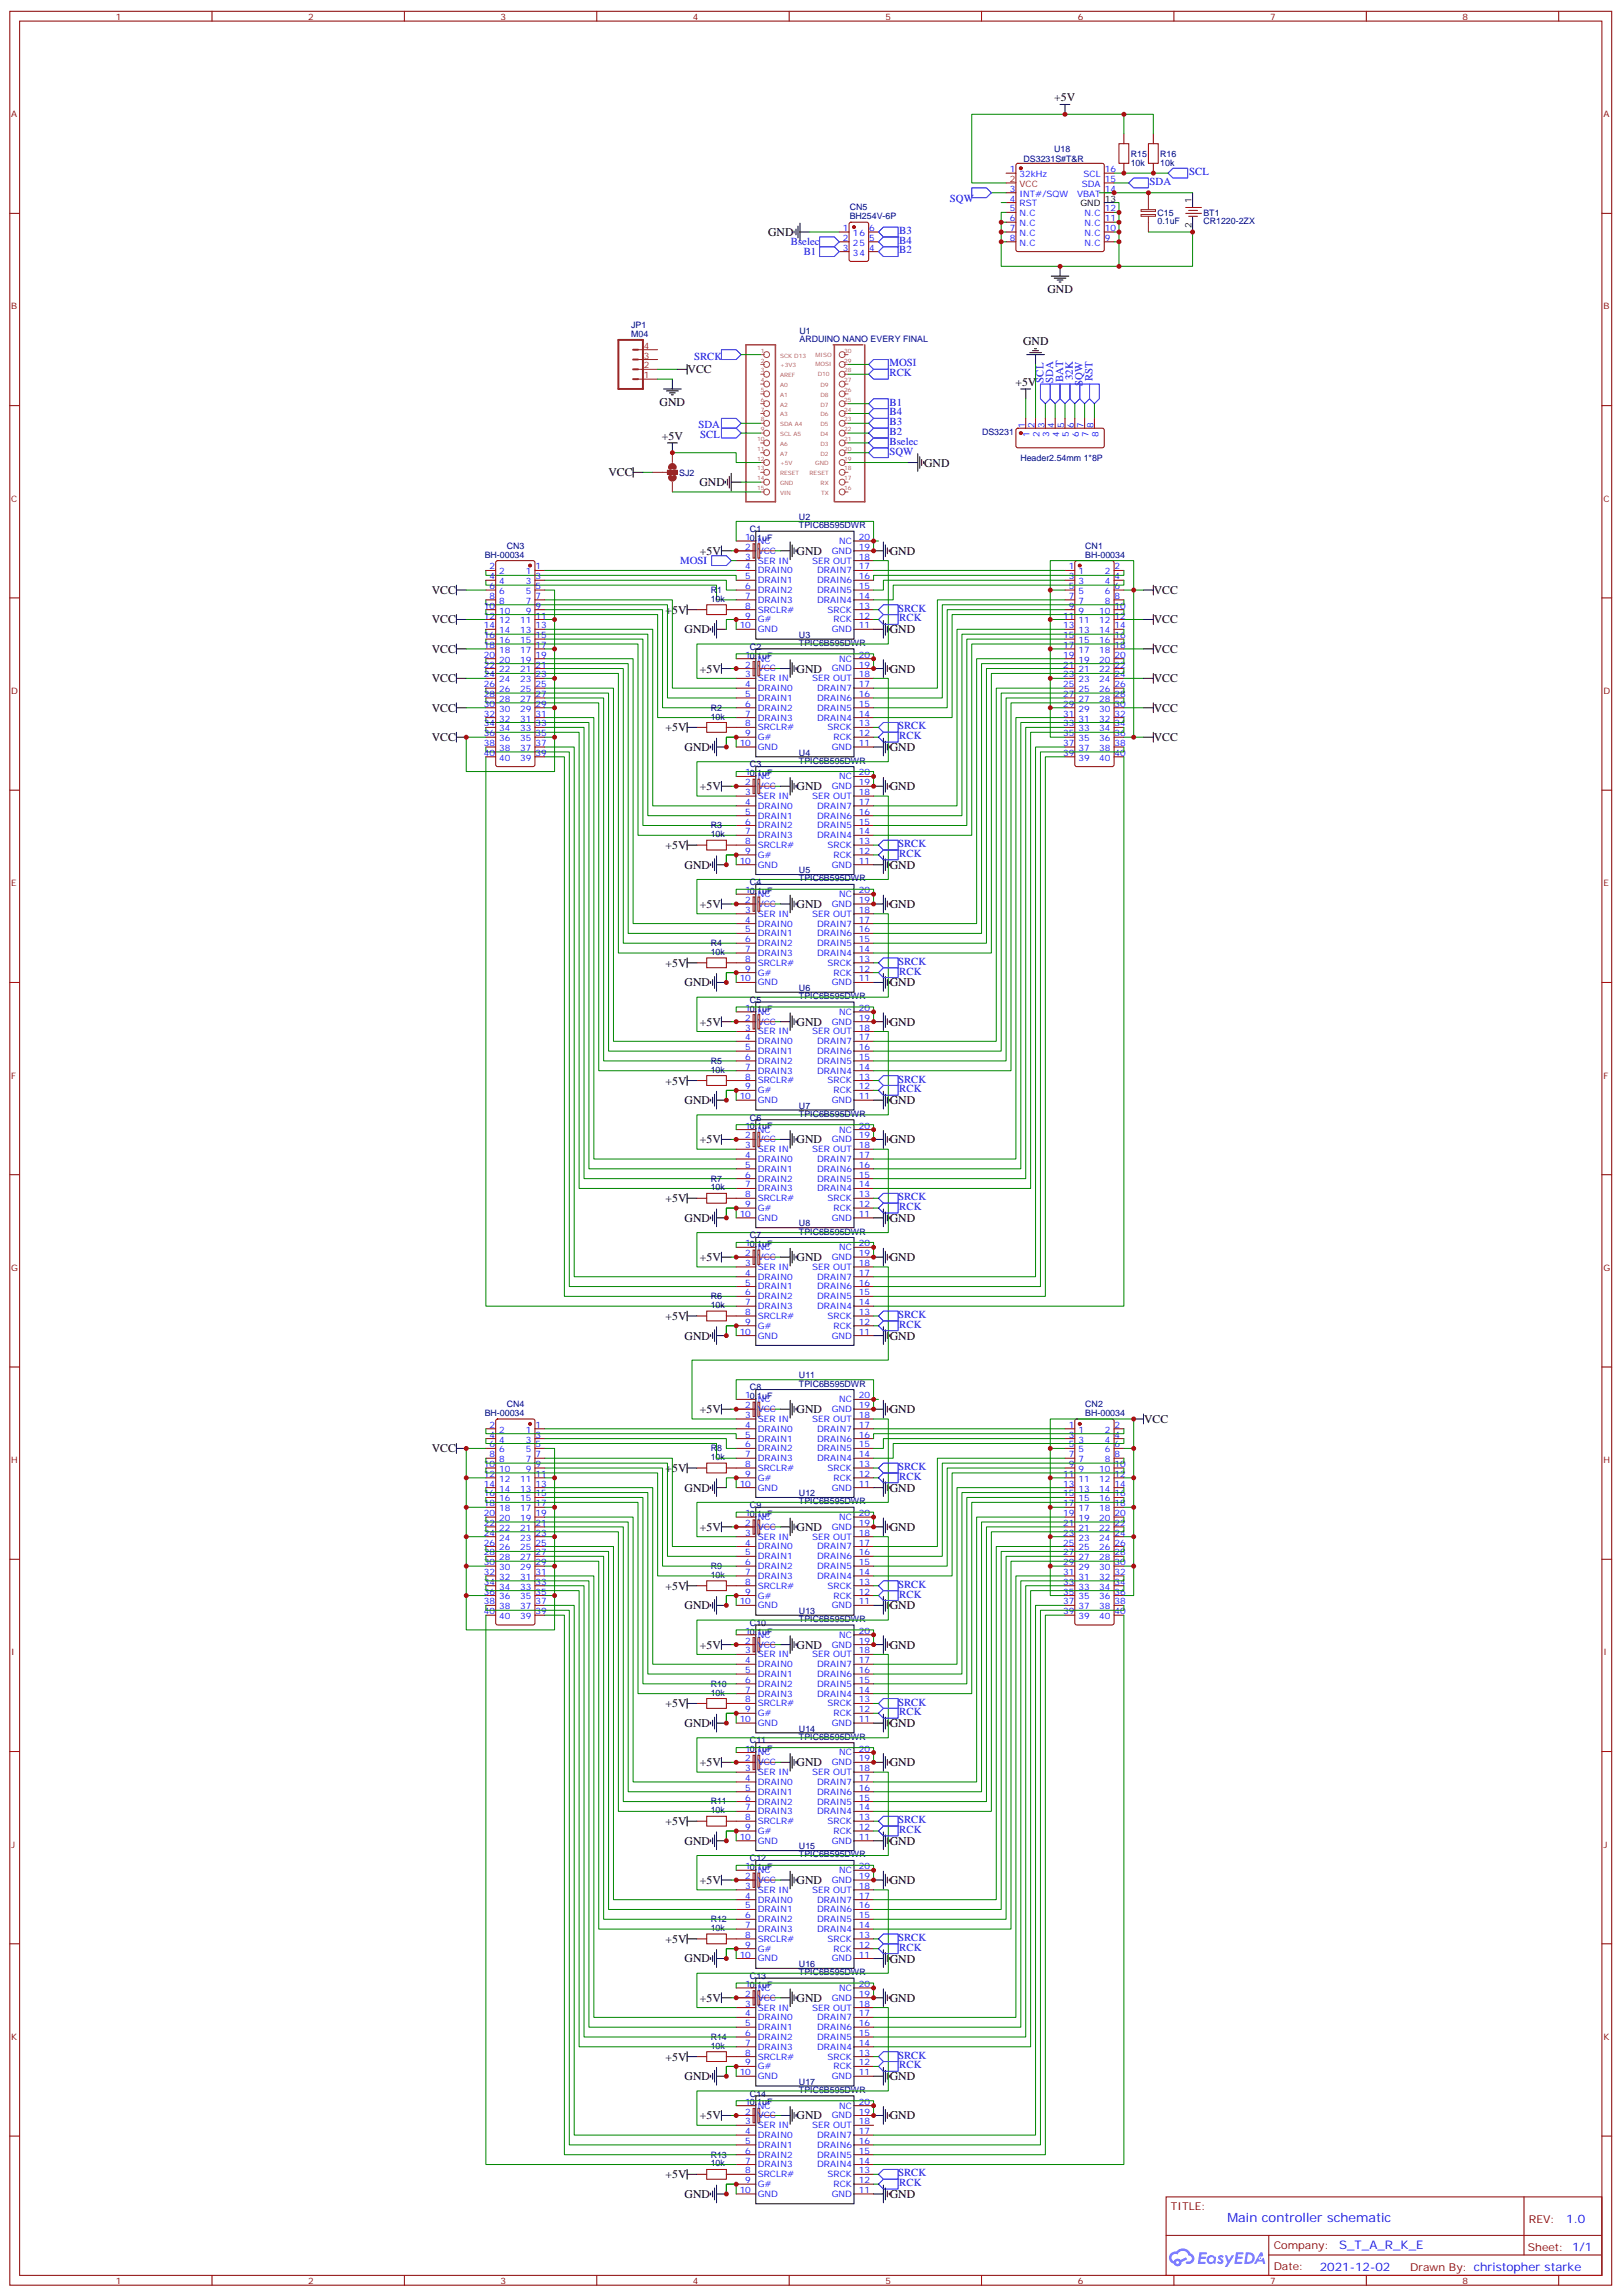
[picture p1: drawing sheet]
<svg xmlns="http://www.w3.org/2000/svg" width="583mm" height="825mm" viewBox="0 0 583 825" stroke-linecap="round" stroke-linejoin="round" font-family="sans-serif">
<defs><g id="words">
<text font-size="4.6" fill="#00f" x="441.2" y="799.1">Main controller schematic</text>
<g font-size="4.2">
<text x="378.9" y="36.5">+5V</text>
<text x="276.1" y="84.9">GND</text>
<text x="376.4" y="105.3">GND</text>
<text x="367.7" y="124.2">GND</text>
<text x="247.1" y="134.3">VCC</text>
<text x="365" y="138.6">+5V</text>
<text x="237.1" y="146">GND</text>
<text x="237.9" y="158.2">+5V</text>
<text x="332.1" y="167.8">GND</text>
<text x="218.7" y="171.3">VCC</text>
<text x="251.4" y="174.8">GND</text>
<text x="251.5" y="199.5">+5V</text>
<text x="286.3" y="199.5">GND</text>
<text x="319.8" y="199.5">GND</text>
<text x="155.2" y="213.6">VCC</text>
<text x="414.7" y="213.6">VCC</text>
<text x="239.2" y="220.7">+5V</text>
<text x="155.2" y="224.2">VCC</text>
<text x="246.1" y="227.7">GND</text>
<text x="319.8" y="227.7">GND</text>
<text x="414.7" y="224.2">VCC</text>
<text x="155.2" y="234.8">VCC</text>
<text x="414.7" y="234.8">VCC</text>
<text x="155.2" y="245.4">VCC</text>
<text x="251.5" y="241.9">+5V</text>
<text x="286.3" y="241.9">GND</text>
<text x="319.8" y="241.9">GND</text>
<text x="414.7" y="245.4">VCC</text>
<text x="155.2" y="256">VCC</text>
<text x="414.7" y="256">VCC</text>
<text x="239.2" y="263">+5V</text>
<text x="155.2" y="266.6">VCC</text>
<text x="414.7" y="266.6">VCC</text>
<text x="246.1" y="270.1">GND</text>
<text x="319.8" y="270.1">GND</text>
<text x="251.5" y="284.2">+5V</text>
<text x="286.3" y="284.2">GND</text>
<text x="319.8" y="284.2">GND</text>
<text x="239.2" y="305.4">+5V</text>
<text x="246.1" y="312.4">GND</text>
<text x="319.8" y="312.4">GND</text>
<text x="251.5" y="326.5">+5V</text>
<text x="286.3" y="326.5">GND</text>
<text x="319.8" y="326.5">GND</text>
<text x="239.2" y="347.7">+5V</text>
<text x="246.1" y="354.7">GND</text>
<text x="319.8" y="354.7">GND</text>
<text x="251.5" y="368.9">+5V</text>
<text x="286.3" y="368.9">GND</text>
<text x="319.8" y="368.9">GND</text>
<text x="239.2" y="390">+5V</text>
<text x="246.1" y="397.1">GND</text>
<text x="319.8" y="397.1">GND</text>
<text x="251.5" y="411.2">+5V</text>
<text x="286.3" y="411.2">GND</text>
<text x="319.8" y="411.2">GND</text>
<text x="239.2" y="432.4">+5V</text>
<text x="246.1" y="439.4">GND</text>
<text x="319.8" y="439.4">GND</text>
<text x="251.5" y="453.5">+5V</text>
<text x="286.3" y="453.5">GND</text>
<text x="319.8" y="453.5">GND</text>
<text x="239.2" y="474.7">+5V</text>
<text x="246.1" y="481.7">GND</text>
<text x="319.8" y="481.7">GND</text>
<text x="251.5" y="508.2">+5V</text>
<text x="286.3" y="508.2">GND</text>
<text x="319.8" y="508.2">GND</text>
<text x="411.2" y="511.7">VCC</text>
<text x="155.2" y="522.3">VCC</text>
<text x="239.2" y="529.4">+5V</text>
<text x="246.1" y="536.4">GND</text>
<text x="319.8" y="536.4">GND</text>
<text x="251.5" y="550.5">+5V</text>
<text x="286.3" y="550.5">GND</text>
<text x="319.8" y="550.5">GND</text>
<text x="239.2" y="571.7">+5V</text>
<text x="246.1" y="578.7">GND</text>
<text x="319.8" y="578.8">GND</text>
<text x="251.5" y="592.9">+5V</text>
<text x="286.3" y="592.9">GND</text>
<text x="319.8" y="592.9">GND</text>
<text x="239.2" y="614">+5V</text>
<text x="246.1" y="621.1">GND</text>
<text x="319.8" y="621.1">GND</text>
<text x="251.5" y="635.2">+5V</text>
<text x="286.3" y="635.2">GND</text>
<text x="319.8" y="635.2">GND</text>
<text x="239.2" y="656.4">+5V</text>
<text x="246.1" y="663.4">GND</text>
<text x="319.8" y="663.4">GND</text>
<text x="251.5" y="677.5">+5V</text>
<text x="286.3" y="677.5">GND</text>
<text x="319.8" y="677.5">GND</text>
<text x="239.2" y="698.7">+5V</text>
<text x="246.1" y="705.7">GND</text>
<text x="319.8" y="705.8">GND</text>
<text x="251.5" y="719.9">+5V</text>
<text x="286.3" y="719.9">GND</text>
<text x="319.8" y="719.9">GND</text>
<text x="239.2" y="741">+5V</text>
<text x="246.1" y="748.1">GND</text>
<text x="319.8" y="748.1">GND</text>
<text x="251.5" y="762.2">+5V</text>
<text x="286.3" y="762.2">GND</text>
<text x="319.8" y="762.2">GND</text>
<text x="239.2" y="783.4">+5V</text>
<text x="246.1" y="790.4">GND</text>
<text x="319.8" y="790.4">GND</text>
</g>
<g font-size="4.2" fill="#00f">
<text x="562.9" y="799.3">1.0</text>
<text x="481.3" y="808.9">S_T_A_R_K_E</text>
<text x="474.4" y="816.7">2021-12-02</text>
</g>
<g font-size="3.9" fill="#00f">
<text x="427.4" y="63">SCL</text>
<text x="413.2" y="66.5">SDA</text>
<text x="341.4" y="72.6">SQW</text>
<text x="284.3" y="88.2">Bselec</text>
<text x="323.2" y="84.1">B3</text>
<text x="323.2" y="87.7">B4</text>
<text x="288.8" y="91.8">B1</text>
<text x="323.2" y="91.1">B2</text>
<text x="249.5" y="129.3">SRCK</text>
<text x="319.7" y="131.8">MOSI</text>
<text x="319.7" y="135.3">RCK</text>
<text x="375" y="137.6" transform="rotate(-90 375 137.6)">SCL</text>
<text x="378.5" y="137.7" transform="rotate(-90 378.5 137.7)">SDA</text>
<text x="382.1" y="137.3" transform="rotate(-90 382.1 137.3)">BAT</text>
<text x="385.6" y="136.6" transform="rotate(-90 385.6 136.6)">32K</text>
<text x="392.6" y="137.1" transform="rotate(-90 392.6 137.1)">RST</text>
<text x="389.1" y="138.7" transform="rotate(-90 389.1 138.7)">SQW</text>
<text x="319.7" y="149.4">B4</text>
<text x="319.7" y="145.9">B1</text>
<text x="251" y="154">SDA</text>
<text x="319.7" y="152.9">B3</text>
<text x="251.7" y="157.5">SCL</text>
<text x="319.7" y="160">Bselec</text>
<text x="319.7" y="156.4">B2</text>
<text x="319.7" y="163.5">SQW</text>
<text x="244.5" y="202.9">MOSI</text>
<text x="322.8" y="220">SRCK</text>
<text x="323.2" y="223.5">RCK</text>
<text x="322.8" y="262.3">SRCK</text>
<text x="323.2" y="265.8">RCK</text>
<text x="322.8" y="304.7">SRCK</text>
<text x="323.2" y="308.1">RCK</text>
<text x="322.8" y="347">SRCK</text>
<text x="323.2" y="350.5">RCK</text>
<text x="322.8" y="389.3">SRCK</text>
<text x="323.2" y="392.8">RCK</text>
<text x="322.8" y="431.7">SRCK</text>
<text x="323.2" y="435.1">RCK</text>
<text x="322.8" y="474">SRCK</text>
<text x="323.2" y="477.5">RCK</text>
<text x="322.8" y="528.7">SRCK</text>
<text x="323.2" y="532.2">RCK</text>
<text x="322.8" y="571">SRCK</text>
<text x="323.2" y="574.5">RCK</text>
<text x="322.8" y="613.3">SRCK</text>
<text x="323.2" y="616.8">RCK</text>
<text x="322.8" y="655.7">SRCK</text>
<text x="323.2" y="659.2">RCK</text>
<text x="322.8" y="698">SRCK</text>
<text x="323.2" y="701.5">RCK</text>
<text x="322.8" y="740.3">SRCK</text>
<text x="323.2" y="743.8">RCK</text>
<text x="322.8" y="782.7">SRCK</text>
<text x="323.2" y="786.2">RCK</text>
</g>
<g font-size="3.9" fill="#800">
<text x="420.9" y="794.6">TITLE:</text>
<text x="549.5" y="799.3">REV:</text>
<text x="457.8" y="808.8">Company:</text>
<text x="549.1" y="809.4">Sheet: 1/1</text>
<text x="457.8" y="816.5">Date:</text>
<text x="506.8" y="816.6">Drawn By: christopher starke</text>
</g>
<g font-size="3.2" fill="#800">
<text x="41.6" y="7.1">1</text>
<text x="110.8" y="7.1">2</text>
<text x="179.9" y="7.1">3</text>
<text x="249.1" y="7.1">4</text>
<text x="318.2" y="7.1">5</text>
<text x="387.3" y="7.1">6</text>
<text x="456.5" y="7.1">7</text>
<text x="525.6" y="7.1">8</text>
<text x="4.1" y="42.2">A</text>
<text x="576.3" y="42.2">A</text>
<text x="4.1" y="111.3">B</text>
<text x="576.3" y="111.3">B</text>
<text x="4.1" y="180.4">C</text>
<text x="576.3" y="180.4">C</text>
<text x="4.1" y="249.6">D</text>
<text x="576.3" y="249.6">D</text>
<text x="4.1" y="318.7">E</text>
<text x="576.3" y="318.7">E</text>
<text x="4.1" y="387.9">F</text>
<text x="576.3" y="387.9">F</text>
<text x="4.1" y="457">G</text>
<text x="576.3" y="457">G</text>
<text x="4.1" y="526.2">H</text>
<text x="576.3" y="526.2">H</text>
<text x="4.1" y="595.3">I</text>
<text x="576.3" y="595.3">I</text>
<text x="4.1" y="664.5">J</text>
<text x="576.3" y="664.5">J</text>
<text x="4.1" y="733.6">K</text>
<text x="576.3" y="733.6">K</text>
<text x="41.6" y="821.3">1</text>
<text x="110.8" y="821.3">2</text>
<text x="179.9" y="821.3">3</text>
<text x="249.1" y="821.3">4</text>
<text x="318.2" y="821.3">5</text>
<text x="387.3" y="821.3">6</text>
<text x="456.5" y="821.3">7</text>
<text x="525.6" y="821.3">8</text>
</g>
<g font-size="3.2" fill="#000080">
<text x="367.9" y="58.1">DS3231S#T&amp;R</text>
<text x="378.9" y="54.5">U18</text>
<text x="406.4" y="59.5">10k</text>
<text x="406.4" y="56.4">R15</text>
<text x="417" y="59.5">10k</text>
<text x="417" y="56.4">R16</text>
<text x="305.4" y="75.7">CN5</text>
<text x="416" y="77.6">C15</text>
<text x="432.5" y="77.5">BT1</text>
<text x="305.4" y="78.8">BH254V-6P</text>
<text x="416" y="80.7">0.1uF</text>
<text x="432.5" y="80.7">CR1220-2ZX</text>
<text x="226.8" y="118">JP1</text>
<text x="226.8" y="121.2">M04</text>
<text x="287.3" y="122.9">ARDUINO NANO EVERY FINAL</text>
<text x="287.3" y="120">U1</text>
<text x="352.9" y="156.5">DS3231</text>
<text x="366.7" y="165.7">Header2.54mm 1*8P</text>
<text x="244.1" y="171">SJ2</text>
<text x="269.5" y="191.3">C1</text>
<text x="287.2" y="190">TPIC6B595DWR</text>
<text x="287.2" y="187">U2</text>
<text x="182.1" y="197.4">CN3</text>
<text x="390.1" y="197.4">CN1</text>
<text x="174.2" y="200.6">BH-00034</text>
<text x="390.1" y="200.6">BH-00034</text>
<text x="255.4" y="213.2">R1</text>
<text x="255.4" y="216.4">10k</text>
<text x="269.5" y="233.6">C2</text>
<text x="287.2" y="232.3">TPIC6B595DWR</text>
<text x="287.2" y="229.4">U3</text>
<text x="255.4" y="255.6">R2</text>
<text x="255.4" y="258.8">10k</text>
<text x="269.5" y="276">C3</text>
<text x="287.2" y="274.6">TPIC6B595DWR</text>
<text x="287.2" y="271.7">U4</text>
<text x="255.4" y="297.9">R3</text>
<text x="255.4" y="301.1">10k</text>
<text x="287.2" y="317">TPIC6B595DWR</text>
<text x="287.2" y="314">U5</text>
<text x="269.5" y="318.3">C4</text>
<text x="255.4" y="340.2">R4</text>
<text x="255.4" y="343.4">10k</text>
<text x="287.2" y="359.3">TPIC6B595DWR</text>
<text x="287.2" y="356.4">U6</text>
<text x="269.5" y="360.6">C5</text>
<text x="255.4" y="382.6">R5</text>
<text x="255.4" y="385.8">10k</text>
<text x="287.2" y="401.6">TPIC6B595DWR</text>
<text x="287.2" y="398.7">U7</text>
<text x="269.5" y="403">C6</text>
<text x="255.4" y="424.9">R7</text>
<text x="255.4" y="428.1">10k</text>
<text x="287.2" y="444">TPIC6B595DWR</text>
<text x="287.2" y="441">U8</text>
<text x="269.5" y="445.3">C7</text>
<text x="255.4" y="467.2">R6</text>
<text x="255.4" y="470.4">10k</text>
<text x="287.2" y="495.7">U11</text>
<text x="269.5" y="500">C8</text>
<text x="287.2" y="498.7">TPIC6B595DWR</text>
<text x="174.2" y="509.2">BH-00034</text>
<text x="182.1" y="506.1">CN4</text>
<text x="390.1" y="509.2">BH-00034</text>
<text x="390.1" y="506.1">CN2</text>
<text x="255.4" y="521.9">R8</text>
<text x="255.4" y="525.1">10k</text>
<text x="287.2" y="538">U12</text>
<text x="269.5" y="542.3">C9</text>
<text x="287.2" y="541">TPIC6B595DWR</text>
<text x="255.4" y="567.4">10k</text>
<text x="255.4" y="564.2">R9</text>
<text x="287.2" y="580.4">U13</text>
<text x="269.5" y="584.7">C10</text>
<text x="287.2" y="583.3">TPIC6B595DWR</text>
<text x="255.4" y="609.8">10k</text>
<text x="255.4" y="606.6">R10</text>
<text x="287.2" y="622.7">U14</text>
<text x="269.5" y="627">C11</text>
<text x="287.2" y="625.7">TPIC6B595DWR</text>
<text x="255.4" y="652.1">10k</text>
<text x="255.4" y="648.9">R11</text>
<text x="287.2" y="665">U15</text>
<text x="269.5" y="669.3">C12</text>
<text x="287.2" y="668">TPIC6B595DWR</text>
<text x="255.4" y="694.4">10k</text>
<text x="255.4" y="691.2">R12</text>
<text x="287.2" y="707.4">U16</text>
<text x="269.5" y="711.7">C13</text>
<text x="287.2" y="710.3">TPIC6B595DWR</text>
<text x="255.4" y="736.8">10k</text>
<text x="255.4" y="733.6">R14</text>
<text x="287.2" y="749.7">U17</text>
<text x="269.5" y="754">C14</text>
<text x="287.2" y="752.7">TPIC6B595DWR</text>
<text x="255.4" y="779.1">10k</text>
<text x="255.4" y="775.9">R13</text>
</g>
<g font-size="3.2" fill="#00f">
<text x="362.9" y="61.9">1</text>
<text x="366.4" y="63.7">32kHz</text>
<text x="389.4" y="63.7">SCL</text>
<text x="397.1" y="65.4">15</text>
<text x="397.1" y="61.9">16</text>
<text x="362.9" y="69">3</text>
<text x="366.4" y="70.7">INT#/SQW</text>
<text x="387.1" y="70.7">VBAT</text>
<text x="388.8" y="67.2">SDA</text>
<text x="397.1" y="69">14</text>
<text x="362.9" y="72.5">4</text>
<text x="362.9" y="76">5</text>
<text x="366.4" y="74.3">RST</text>
<text x="366.4" y="77.8">N.C</text>
<text x="389.8" y="77.8">N.C</text>
<text x="397.1" y="76">12</text>
<text x="303" y="83.1">1</text>
<text x="312.4" y="83.1">6</text>
<text x="362.9" y="79.6">6</text>
<text x="362.9" y="83.1">7</text>
<text x="366.4" y="81.3">N.C</text>
<text x="389.8" y="81.3">N.C</text>
<text x="397.1" y="83.1">10</text>
<text x="397.1" y="79.6">11</text>
<text x="303" y="86.6">2</text>
<text x="306.5" y="84.8">16</text>
<text x="306.5" y="88.4">25</text>
<text x="312.4" y="86.6">5</text>
<text x="362.9" y="86.6">8</text>
<text x="366.4" y="84.8">N.C</text>
<text x="366.4" y="88.4">N.C</text>
<text x="389.8" y="88.4">N.C</text>
<text x="389.8" y="84.8">N.C</text>
<text x="397.1" y="86.6">9</text>
<text x="303" y="90.1">3</text>
<text x="306.5" y="91.9">34</text>
<text x="312.4" y="90.1">4</text>
<text x="368.3" y="153.8" transform="rotate(-90 368.3 153.8)">1</text>
<text x="371.8" y="153.8" transform="rotate(-90 371.8 153.8)">2</text>
<text x="375.4" y="153.8" transform="rotate(-90 375.4 153.8)">3</text>
<text x="378.9" y="153.8" transform="rotate(-90 378.9 153.8)">4</text>
<text x="382.4" y="153.8" transform="rotate(-90 382.4 153.8)">5</text>
<text x="385.9" y="153.8" transform="rotate(-90 385.9 153.8)">6</text>
<text x="389.5" y="153.8" transform="rotate(-90 389.5 153.8)">7</text>
<text x="393" y="153.8" transform="rotate(-90 393 153.8)">8</text>
<text x="370.1" y="157.3" transform="rotate(-90 370.1 157.3)">1</text>
<text x="373.6" y="157.3" transform="rotate(-90 373.6 157.3)">2</text>
<text x="377.1" y="157.3" transform="rotate(-90 377.1 157.3)">3</text>
<text x="380.6" y="157.3" transform="rotate(-90 380.6 157.3)">4</text>
<text x="384.2" y="157.3" transform="rotate(-90 384.2 157.3)">5</text>
<text x="387.7" y="157.3" transform="rotate(-90 387.7 157.3)">6</text>
<text x="391.2" y="157.3" transform="rotate(-90 391.2 157.3)">7</text>
<text x="394.8" y="157.3" transform="rotate(-90 394.8 157.3)">8</text>
<text x="267.9" y="194.2">10.1uF</text>
<text x="267.9" y="197.7">2</text>
<text x="272.3" y="195.6">NC</text>
<text x="301.6" y="195.6">NC</text>
<text x="308.7" y="197.7">19</text>
<text x="308.7" y="194.2">20</text>
<text x="267.9" y="201.3">3</text>
<text x="272.3" y="199.1">VCC</text>
<text x="272.3" y="202.7">SER IN</text>
<text x="291.9" y="202.7">SER OUT</text>
<text x="298.9" y="199.1">GND</text>
<text x="308.7" y="201.3">18</text>
<text x="176" y="208.3">4</text>
<text x="176" y="204.8">2</text>
<text x="179.5" y="206.6">2</text>
<text x="188.9" y="206.6">1</text>
<text x="192.4" y="204.8">1</text>
<text x="192.4" y="208.3">3</text>
<text x="267.9" y="204.8">4</text>
<text x="267.9" y="208.3">5</text>
<text x="272.3" y="206.2">DRAIN0</text>
<text x="272.3" y="209.7">DRAIN1</text>
<text x="293.7" y="209.7">DRAIN6</text>
<text x="293.7" y="206.2">DRAIN7</text>
<text x="308.7" y="208.3">16</text>
<text x="308.7" y="204.8">17</text>
<text x="384.1" y="204.8">1</text>
<text x="384.1" y="208.3">3</text>
<text x="387.6" y="206.6">1</text>
<text x="397.1" y="206.6">2</text>
<text x="400.6" y="208.3">4</text>
<text x="400.6" y="204.8">2</text>
<text x="176" y="215.4">8</text>
<text x="176" y="211.8">6</text>
<text x="179.5" y="213.6">6</text>
<text x="179.5" y="210.1">4</text>
<text x="188.9" y="210.1">3</text>
<text x="188.9" y="213.6">5</text>
<text x="192.4" y="211.8">5</text>
<text x="192.4" y="215.4">7</text>
<text x="267.9" y="211.8">6</text>
<text x="267.9" y="215.4">7</text>
<text x="272.3" y="213.3">DRAIN2</text>
<text x="293.7" y="213.3">DRAIN5</text>
<text x="308.7" y="215.4">14</text>
<text x="308.7" y="211.8">15</text>
<text x="384.1" y="211.8">5</text>
<text x="384.1" y="215.4">7</text>
<text x="387.6" y="210.1">3</text>
<text x="387.6" y="213.6">5</text>
<text x="397.1" y="213.6">6</text>
<text x="397.1" y="210.1">4</text>
<text x="400.6" y="215.4">8</text>
<text x="400.6" y="211.8">6</text>
<text x="173.9" y="218.9">10</text>
<text x="179.5" y="220.7">10</text>
<text x="179.5" y="217.1">8</text>
<text x="188.9" y="217.1">7</text>
<text x="188.9" y="220.7">9</text>
<text x="192.4" y="218.9">9</text>
<text x="267.9" y="218.9">8</text>
<text x="272.3" y="216.8">DRAIN3</text>
<text x="272.3" y="220.3">SRCLR#</text>
<text x="293.7" y="216.8">DRAIN4</text>
<text x="297.4" y="220.3">SRCK</text>
<text x="308.7" y="218.9">13</text>
<text x="384.1" y="218.9">9</text>
<text x="387.6" y="217.1">7</text>
<text x="387.6" y="220.7">9</text>
<text x="395.1" y="220.7">10</text>
<text x="397.1" y="217.1">8</text>
<text x="400.6" y="218.9">10</text>
<text x="173.9" y="226">14</text>
<text x="173.9" y="222.4">12</text>
<text x="179.5" y="227.7">14</text>
<text x="179.5" y="224.2">12</text>
<text x="186.9" y="224.2">11</text>
<text x="186.9" y="227.7">13</text>
<text x="192.4" y="222.4">11</text>
<text x="192.4" y="226">13</text>
<text x="265.8" y="226">10</text>
<text x="267.9" y="222.4">9</text>
<text x="272.3" y="223.8">G#</text>
<text x="272.3" y="227.4">GND</text>
<text x="298.9" y="227.4">GND</text>
<text x="299.6" y="223.8">RCK</text>
<text x="308.7" y="226">11</text>
<text x="308.7" y="222.4">12</text>
<text x="382.1" y="222.4">11</text>
<text x="382.1" y="226">13</text>
<text x="387.6" y="224.2">11</text>
<text x="387.6" y="227.7">13</text>
<text x="395.1" y="227.7">14</text>
<text x="395.1" y="224.2">12</text>
<text x="400.6" y="226">14</text>
<text x="400.6" y="222.4">12</text>
<text x="173.9" y="233">18</text>
<text x="173.9" y="229.5">16</text>
<text x="179.5" y="231.2">16</text>
<text x="186.9" y="231.2">15</text>
<text x="192.4" y="229.5">15</text>
<text x="192.4" y="233">17</text>
<text x="382.1" y="229.5">15</text>
<text x="382.1" y="233">17</text>
<text x="387.6" y="231.2">15</text>
<text x="395.1" y="231.2">16</text>
<text x="400.6" y="233">18</text>
<text x="400.6" y="229.5">16</text>
<text x="173.9" y="236.5">20</text>
<text x="179.5" y="238.3">20</text>
<text x="179.5" y="234.8">18</text>
<text x="186.9" y="234.8">17</text>
<text x="186.9" y="238.3">19</text>
<text x="192.4" y="236.5">19</text>
<text x="267.9" y="236.5">10.1uF</text>
<text x="272.3" y="237.9">NC</text>
<text x="301.6" y="237.9">NC</text>
<text x="308.7" y="236.5">20</text>
<text x="382.1" y="236.5">19</text>
<text x="387.6" y="234.8">17</text>
<text x="387.6" y="238.3">19</text>
<text x="395.1" y="238.3">20</text>
<text x="395.1" y="234.8">18</text>
<text x="400.6" y="236.5">20</text>
<text x="173.9" y="243.6">24</text>
<text x="173.9" y="240.1">22</text>
<text x="179.5" y="245.4">24</text>
<text x="179.5" y="241.8">22</text>
<text x="186.9" y="241.8">21</text>
<text x="186.9" y="245.4">23</text>
<text x="192.4" y="240.1">21</text>
<text x="192.4" y="243.6">23</text>
<text x="267.9" y="240.1">2</text>
<text x="267.9" y="243.6">3</text>
<text x="272.3" y="241.5">VCC</text>
<text x="272.3" y="245">SER IN</text>
<text x="291.9" y="245">SER OUT</text>
<text x="298.9" y="241.5">GND</text>
<text x="308.7" y="243.6">18</text>
<text x="308.7" y="240.1">19</text>
<text x="382.1" y="240.1">21</text>
<text x="382.1" y="243.6">23</text>
<text x="387.6" y="241.8">21</text>
<text x="387.6" y="245.4">23</text>
<text x="395.1" y="245.4">24</text>
<text x="395.1" y="241.8">22</text>
<text x="400.6" y="243.6">24</text>
<text x="400.6" y="240.1">22</text>
<text x="173.9" y="250.6">28</text>
<text x="173.9" y="247.1">26</text>
<text x="179.5" y="248.9">26</text>
<text x="186.9" y="248.9">25</text>
<text x="192.4" y="247.1">25</text>
<text x="192.4" y="250.6">27</text>
<text x="267.9" y="247.1">4</text>
<text x="267.9" y="250.6">5</text>
<text x="272.3" y="248.5">DRAIN0</text>
<text x="293.7" y="248.5">DRAIN7</text>
<text x="308.7" y="250.6">16</text>
<text x="308.7" y="247.1">17</text>
<text x="382.1" y="247.1">25</text>
<text x="382.1" y="250.6">27</text>
<text x="387.6" y="248.9">25</text>
<text x="395.1" y="248.9">26</text>
<text x="400.6" y="250.6">28</text>
<text x="400.6" y="247.1">26</text>
<text x="173.9" y="257.7">32</text>
<text x="173.9" y="254.2">30</text>
<text x="179.5" y="255.9">30</text>
<text x="179.5" y="252.4">28</text>
<text x="186.9" y="252.4">27</text>
<text x="186.9" y="255.9">29</text>
<text x="192.4" y="254.2">29</text>
<text x="192.4" y="257.7">31</text>
<text x="267.9" y="254.2">6</text>
<text x="267.9" y="257.7">7</text>
<text x="272.3" y="252.1">DRAIN1</text>
<text x="272.3" y="255.6">DRAIN2</text>
<text x="293.7" y="255.6">DRAIN5</text>
<text x="293.7" y="252.1">DRAIN6</text>
<text x="308.7" y="257.7">14</text>
<text x="308.7" y="254.2">15</text>
<text x="382.1" y="254.2">29</text>
<text x="382.1" y="257.7">31</text>
<text x="387.6" y="252.4">27</text>
<text x="387.6" y="255.9">29</text>
<text x="395.1" y="255.9">30</text>
<text x="395.1" y="252.4">28</text>
<text x="400.6" y="257.7">32</text>
<text x="400.6" y="254.2">30</text>
<text x="173.9" y="261.2">34</text>
<text x="179.5" y="263">34</text>
<text x="179.5" y="259.5">32</text>
<text x="186.9" y="259.5">31</text>
<text x="186.9" y="263">33</text>
<text x="192.4" y="261.2">33</text>
<text x="267.9" y="261.2">8</text>
<text x="272.3" y="259.1">DRAIN3</text>
<text x="272.3" y="262.6">SRCLR#</text>
<text x="293.7" y="259.1">DRAIN4</text>
<text x="297.4" y="262.6">SRCK</text>
<text x="308.7" y="261.2">13</text>
<text x="382.1" y="261.2">33</text>
<text x="387.6" y="259.5">31</text>
<text x="387.6" y="263">33</text>
<text x="395.1" y="263">34</text>
<text x="395.1" y="259.5">32</text>
<text x="400.6" y="261.2">34</text>
<text x="173.9" y="268.3">38</text>
<text x="173.9" y="264.8">36</text>
<text x="179.5" y="266.5">36</text>
<text x="186.9" y="266.5">35</text>
<text x="192.4" y="264.8">35</text>
<text x="192.4" y="268.3">37</text>
<text x="265.8" y="268.3">10</text>
<text x="267.9" y="264.8">9</text>
<text x="272.3" y="266.2">G#</text>
<text x="272.3" y="269.7">GND</text>
<text x="298.9" y="269.7">GND</text>
<text x="299.6" y="266.2">RCK</text>
<text x="308.7" y="268.3">11</text>
<text x="308.7" y="264.8">12</text>
<text x="382.1" y="264.8">35</text>
<text x="382.1" y="268.3">37</text>
<text x="387.6" y="266.5">35</text>
<text x="395.1" y="266.5">36</text>
<text x="400.6" y="268.3">38</text>
<text x="400.6" y="264.8">36</text>
<text x="173.9" y="271.8">40</text>
<text x="179.5" y="273.6">40</text>
<text x="179.5" y="270.1">38</text>
<text x="186.9" y="270.1">37</text>
<text x="186.9" y="273.6">39</text>
<text x="192.4" y="271.8">39</text>
<text x="382.1" y="271.8">39</text>
<text x="387.6" y="270.1">37</text>
<text x="387.6" y="273.6">39</text>
<text x="395.1" y="273.6">40</text>
<text x="395.1" y="270.1">38</text>
<text x="400.6" y="271.8">40</text>
<text x="267.9" y="278.9">10.1uF</text>
<text x="272.3" y="280.3">NC</text>
<text x="301.6" y="280.3">NC</text>
<text x="308.7" y="278.9">20</text>
<text x="267.9" y="282.4">2</text>
<text x="267.9" y="285.9">3</text>
<text x="272.3" y="283.8">VCC</text>
<text x="272.3" y="287.3">SER IN</text>
<text x="291.9" y="287.3">SER OUT</text>
<text x="298.9" y="283.8">GND</text>
<text x="308.7" y="285.9">18</text>
<text x="308.7" y="282.4">19</text>
<text x="267.9" y="289.5">4</text>
<text x="267.9" y="293">5</text>
<text x="272.3" y="290.9">DRAIN0</text>
<text x="293.7" y="290.9">DRAIN7</text>
<text x="308.7" y="293">16</text>
<text x="308.7" y="289.5">17</text>
<text x="267.9" y="296.5">6</text>
<text x="272.3" y="294.4">DRAIN1</text>
<text x="272.3" y="297.9">DRAIN2</text>
<text x="293.7" y="297.9">DRAIN5</text>
<text x="293.7" y="294.4">DRAIN6</text>
<text x="308.7" y="296.5">15</text>
<text x="267.9" y="300">7</text>
<text x="267.9" y="303.6">8</text>
<text x="272.3" y="301.4">DRAIN3</text>
<text x="272.3" y="305">SRCLR#</text>
<text x="293.7" y="301.4">DRAIN4</text>
<text x="297.4" y="305">SRCK</text>
<text x="308.7" y="303.6">13</text>
<text x="308.7" y="300">14</text>
<text x="265.8" y="310.6">10</text>
<text x="267.9" y="307.1">9</text>
<text x="272.3" y="308.5">G#</text>
<text x="299.6" y="308.5">RCK</text>
<text x="308.7" y="310.6">11</text>
<text x="308.7" y="307.1">12</text>
<text x="272.3" y="312">GND</text>
<text x="298.9" y="312">GND</text>
<text x="267.9" y="321.2">10.1uF</text>
<text x="272.3" y="322.6">NC</text>
<text x="301.6" y="322.6">NC</text>
<text x="308.7" y="321.2">20</text>
<text x="267.9" y="324.7">2</text>
<text x="267.9" y="328.3">3</text>
<text x="272.3" y="326.1">VCC</text>
<text x="272.3" y="329.7">SER IN</text>
<text x="291.9" y="329.7">SER OUT</text>
<text x="298.9" y="326.1">GND</text>
<text x="308.7" y="328.3">18</text>
<text x="308.7" y="324.7">19</text>
<text x="267.9" y="331.8">4</text>
<text x="267.9" y="335.3">5</text>
<text x="272.3" y="333.2">DRAIN0</text>
<text x="293.7" y="333.2">DRAIN7</text>
<text x="308.7" y="335.3">16</text>
<text x="308.7" y="331.8">17</text>
<text x="267.9" y="338.8">6</text>
<text x="272.3" y="336.7">DRAIN1</text>
<text x="272.3" y="340.3">DRAIN2</text>
<text x="293.7" y="340.3">DRAIN5</text>
<text x="293.7" y="336.7">DRAIN6</text>
<text x="308.7" y="338.8">15</text>
<text x="267.9" y="342.4">7</text>
<text x="267.9" y="345.9">8</text>
<text x="272.3" y="343.8">DRAIN3</text>
<text x="272.3" y="347.3">SRCLR#</text>
<text x="293.7" y="343.8">DRAIN4</text>
<text x="297.4" y="347.3">SRCK</text>
<text x="308.7" y="345.9">13</text>
<text x="308.7" y="342.4">14</text>
<text x="265.8" y="353">10</text>
<text x="267.9" y="349.4">9</text>
<text x="272.3" y="350.8">G#</text>
<text x="299.6" y="350.8">RCK</text>
<text x="308.7" y="353">11</text>
<text x="308.7" y="349.4">12</text>
<text x="272.3" y="354.4">GND</text>
<text x="298.9" y="354.4">GND</text>
<text x="267.9" y="363.5">10.1uF</text>
<text x="272.3" y="364.9">NC</text>
<text x="301.6" y="364.9">NC</text>
<text x="308.7" y="363.5">20</text>
<text x="267.9" y="367.1">2</text>
<text x="267.9" y="370.6">3</text>
<text x="272.3" y="368.5">VCC</text>
<text x="298.9" y="368.5">GND</text>
<text x="308.7" y="370.6">18</text>
<text x="308.7" y="367.1">19</text>
<text x="267.9" y="374.1">4</text>
<text x="267.9" y="377.6">5</text>
<text x="272.3" y="372">SER IN</text>
<text x="272.3" y="375.5">DRAIN0</text>
<text x="291.9" y="372">SER OUT</text>
<text x="293.7" y="375.5">DRAIN7</text>
<text x="308.7" y="377.6">16</text>
<text x="308.7" y="374.1">17</text>
<text x="267.9" y="381.2">6</text>
<text x="272.3" y="379.1">DRAIN1</text>
<text x="272.3" y="382.6">DRAIN2</text>
<text x="293.7" y="382.6">DRAIN5</text>
<text x="293.7" y="379.1">DRAIN6</text>
<text x="308.7" y="381.2">15</text>
<text x="267.9" y="384.7">7</text>
<text x="267.9" y="388.2">8</text>
<text x="272.3" y="386.1">DRAIN3</text>
<text x="272.3" y="389.6">SRCLR#</text>
<text x="293.7" y="386.1">DRAIN4</text>
<text x="297.4" y="389.6">SRCK</text>
<text x="308.7" y="388.2">13</text>
<text x="308.7" y="384.7">14</text>
<text x="265.8" y="395.3">10</text>
<text x="267.9" y="391.8">9</text>
<text x="272.3" y="393.2">G#</text>
<text x="299.6" y="393.2">RCK</text>
<text x="308.7" y="395.3">11</text>
<text x="308.7" y="391.8">12</text>
<text x="272.3" y="396.7">GND</text>
<text x="298.9" y="396.7">GND</text>
<text x="267.9" y="405.9">10.1uF</text>
<text x="272.3" y="407.3">NC</text>
<text x="301.6" y="407.3">NC</text>
<text x="308.7" y="405.9">20</text>
<text x="267.9" y="409.4">2</text>
<text x="267.9" y="412.9">3</text>
<text x="272.3" y="410.8">VCC</text>
<text x="298.9" y="410.8">GND</text>
<text x="308.7" y="412.9">18</text>
<text x="308.7" y="409.4">19</text>
<text x="267.9" y="416.5">4</text>
<text x="267.9" y="420">5</text>
<text x="272.3" y="414.3">SER IN</text>
<text x="272.3" y="417.9">DRAIN0</text>
<text x="291.9" y="414.3">SER OUT</text>
<text x="293.7" y="417.9">DRAIN7</text>
<text x="308.7" y="420">16</text>
<text x="308.7" y="416.5">17</text>
<text x="267.9" y="423.5">6</text>
<text x="272.3" y="421.4">DRAIN1</text>
<text x="272.3" y="424.9">DRAIN2</text>
<text x="293.7" y="424.9">DRAIN5</text>
<text x="293.7" y="421.4">DRAIN6</text>
<text x="308.7" y="423.5">15</text>
<text x="267.9" y="427">7</text>
<text x="267.9" y="430.6">8</text>
<text x="272.3" y="428.4">DRAIN3</text>
<text x="272.3" y="432">SRCLR#</text>
<text x="293.7" y="428.4">DRAIN4</text>
<text x="297.4" y="432">SRCK</text>
<text x="308.7" y="430.6">13</text>
<text x="308.7" y="427">14</text>
<text x="265.8" y="437.6">10</text>
<text x="267.9" y="434.1">9</text>
<text x="272.3" y="435.5">G#</text>
<text x="299.6" y="435.5">RCK</text>
<text x="308.7" y="437.6">11</text>
<text x="308.7" y="434.1">12</text>
<text x="272.3" y="439">GND</text>
<text x="298.9" y="439">GND</text>
<text x="267.9" y="448.2">10.1uF</text>
<text x="272.3" y="449.6">NC</text>
<text x="301.6" y="449.6">NC</text>
<text x="308.7" y="448.2">20</text>
<text x="267.9" y="451.7">2</text>
<text x="267.9" y="455.3">3</text>
<text x="272.3" y="453.1">VCC</text>
<text x="298.9" y="453.1">GND</text>
<text x="308.7" y="455.3">18</text>
<text x="308.7" y="451.7">19</text>
<text x="267.9" y="458.8">4</text>
<text x="272.3" y="456.7">SER IN</text>
<text x="272.3" y="460.2">DRAIN0</text>
<text x="291.9" y="456.7">SER OUT</text>
<text x="293.7" y="460.2">DRAIN7</text>
<text x="308.7" y="458.8">17</text>
<text x="267.9" y="462.3">5</text>
<text x="267.9" y="465.8">6</text>
<text x="272.3" y="463.7">DRAIN1</text>
<text x="272.3" y="467.3">DRAIN2</text>
<text x="293.7" y="467.3">DRAIN5</text>
<text x="293.7" y="463.7">DRAIN6</text>
<text x="308.7" y="465.8">15</text>
<text x="308.7" y="462.3">16</text>
<text x="267.9" y="469.4">7</text>
<text x="267.9" y="472.9">8</text>
<text x="272.3" y="470.8">DRAIN3</text>
<text x="293.7" y="470.8">DRAIN4</text>
<text x="308.7" y="472.9">13</text>
<text x="308.7" y="469.4">14</text>
<text x="265.8" y="480">10</text>
<text x="267.9" y="476.4">9</text>
<text x="272.3" y="474.3">SRCLR#</text>
<text x="272.3" y="477.8">G#</text>
<text x="297.4" y="474.3">SRCK</text>
<text x="299.6" y="477.8">RCK</text>
<text x="308.7" y="480">11</text>
<text x="308.7" y="476.4">12</text>
<text x="272.3" y="481.4">GND</text>
<text x="298.9" y="481.4">GND</text>
<text x="267.9" y="502.9">10.1uF</text>
<text x="308.7" y="502.9">20</text>
<text x="267.9" y="506.4">2</text>
<text x="267.9" y="509.9">3</text>
<text x="272.3" y="504.3">NC</text>
<text x="272.3" y="507.8">VCC</text>
<text x="298.9" y="507.8">GND</text>
<text x="301.6" y="504.3">NC</text>
<text x="308.7" y="509.9">18</text>
<text x="308.7" y="506.4">19</text>
<text x="176" y="513.5">2</text>
<text x="179.5" y="515.2">2</text>
<text x="188.9" y="515.2">1</text>
<text x="192.4" y="513.5">1</text>
<text x="267.9" y="513.5">4</text>
<text x="272.3" y="511.4">SER IN</text>
<text x="272.3" y="514.9">DRAIN0</text>
<text x="291.9" y="511.4">SER OUT</text>
<text x="293.7" y="514.9">DRAIN7</text>
<text x="308.7" y="513.5">17</text>
<text x="384.1" y="513.5">1</text>
<text x="387.6" y="515.2">1</text>
<text x="397.1" y="515.2">2</text>
<text x="400.6" y="513.5">2</text>
<text x="176" y="520.5">6</text>
<text x="176" y="517">4</text>
<text x="179.5" y="518.8">4</text>
<text x="188.9" y="518.8">3</text>
<text x="192.4" y="517">3</text>
<text x="192.4" y="520.5">5</text>
<text x="267.9" y="517">5</text>
<text x="267.9" y="520.5">6</text>
<text x="272.3" y="518.4">DRAIN1</text>
<text x="272.3" y="521.9">DRAIN2</text>
<text x="293.7" y="521.9">DRAIN5</text>
<text x="293.7" y="518.4">DRAIN6</text>
<text x="308.7" y="520.5">15</text>
<text x="308.7" y="517">16</text>
<text x="384.1" y="517">3</text>
<text x="384.1" y="520.5">5</text>
<text x="387.6" y="518.8">3</text>
<text x="397.1" y="518.8">4</text>
<text x="400.6" y="520.5">6</text>
<text x="400.6" y="517">4</text>
<text x="173.9" y="527.6">10</text>
<text x="176" y="524.1">8</text>
<text x="179.5" y="525.8">8</text>
<text x="179.5" y="522.3">6</text>
<text x="188.9" y="522.3">5</text>
<text x="188.9" y="525.8">7</text>
<text x="192.4" y="524.1">7</text>
<text x="192.4" y="527.6">9</text>
<text x="267.9" y="524.1">7</text>
<text x="267.9" y="527.6">8</text>
<text x="272.3" y="525.5">DRAIN3</text>
<text x="293.7" y="525.5">DRAIN4</text>
<text x="308.7" y="527.6">13</text>
<text x="308.7" y="524.1">14</text>
<text x="384.1" y="524.1">7</text>
<text x="384.1" y="527.6">9</text>
<text x="387.6" y="522.3">5</text>
<text x="387.6" y="525.8">7</text>
<text x="397.1" y="525.8">8</text>
<text x="397.1" y="522.3">6</text>
<text x="400.6" y="527.6">10</text>
<text x="400.6" y="524.1">8</text>
<text x="173.9" y="531.1">12</text>
<text x="179.5" y="532.9">12</text>
<text x="179.5" y="529.3">10</text>
<text x="186.9" y="532.9">11</text>
<text x="188.9" y="529.3">9</text>
<text x="192.4" y="531.1">11</text>
<text x="267.9" y="531.1">9</text>
<text x="272.3" y="529">SRCLR#</text>
<text x="272.3" y="532.5">G#</text>
<text x="297.4" y="529">SRCK</text>
<text x="299.6" y="532.5">RCK</text>
<text x="308.7" y="531.1">12</text>
<text x="382.1" y="531.1">11</text>
<text x="387.6" y="529.3">9</text>
<text x="387.6" y="532.9">11</text>
<text x="395.1" y="532.9">12</text>
<text x="395.1" y="529.3">10</text>
<text x="400.6" y="531.1">12</text>
<text x="173.9" y="538.2">16</text>
<text x="173.9" y="534.6">14</text>
<text x="179.5" y="539.9">16</text>
<text x="179.5" y="536.4">14</text>
<text x="186.9" y="536.4">13</text>
<text x="186.9" y="539.9">15</text>
<text x="192.4" y="534.6">13</text>
<text x="192.4" y="538.2">15</text>
<text x="265.8" y="534.6">10</text>
<text x="272.3" y="536">GND</text>
<text x="298.9" y="536">GND</text>
<text x="308.7" y="534.6">11</text>
<text x="382.1" y="534.6">13</text>
<text x="382.1" y="538.2">15</text>
<text x="387.6" y="536.4">13</text>
<text x="387.6" y="539.9">15</text>
<text x="395.1" y="539.9">16</text>
<text x="395.1" y="536.4">14</text>
<text x="400.6" y="538.2">16</text>
<text x="400.6" y="534.6">14</text>
<text x="173.9" y="545.2">20</text>
<text x="173.9" y="541.7">18</text>
<text x="179.5" y="543.5">18</text>
<text x="186.9" y="543.5">17</text>
<text x="192.4" y="541.7">17</text>
<text x="192.4" y="545.2">19</text>
<text x="267.9" y="545.2">10.1uF</text>
<text x="308.7" y="545.2">20</text>
<text x="382.1" y="541.7">17</text>
<text x="382.1" y="545.2">19</text>
<text x="387.6" y="543.5">17</text>
<text x="395.1" y="543.5">18</text>
<text x="400.6" y="545.2">20</text>
<text x="400.6" y="541.7">18</text>
<text x="173.9" y="548.7">22</text>
<text x="179.5" y="550.5">22</text>
<text x="179.5" y="547">20</text>
<text x="186.9" y="547">19</text>
<text x="186.9" y="550.5">21</text>
<text x="192.4" y="548.7">21</text>
<text x="267.9" y="548.7">2</text>
<text x="272.3" y="546.6">NC</text>
<text x="272.3" y="550.2">VCC</text>
<text x="298.9" y="550.2">GND</text>
<text x="301.6" y="546.6">NC</text>
<text x="308.7" y="548.7">19</text>
<text x="382.1" y="548.7">21</text>
<text x="387.6" y="547">19</text>
<text x="387.6" y="550.5">21</text>
<text x="395.1" y="550.5">22</text>
<text x="395.1" y="547">20</text>
<text x="400.6" y="548.7">22</text>
<text x="173.9" y="555.8">26</text>
<text x="173.9" y="552.3">24</text>
<text x="179.5" y="557.6">26</text>
<text x="179.5" y="554">24</text>
<text x="186.9" y="554">23</text>
<text x="186.9" y="557.6">25</text>
<text x="192.4" y="552.3">23</text>
<text x="192.4" y="555.8">25</text>
<text x="267.9" y="552.3">3</text>
<text x="267.9" y="555.8">4</text>
<text x="272.3" y="553.7">SER IN</text>
<text x="272.3" y="557.2">DRAIN0</text>
<text x="291.9" y="553.7">SER OUT</text>
<text x="293.7" y="557.2">DRAIN7</text>
<text x="308.7" y="555.8">17</text>
<text x="308.7" y="552.3">18</text>
<text x="382.1" y="552.3">23</text>
<text x="382.1" y="555.8">25</text>
<text x="387.6" y="554">23</text>
<text x="387.6" y="557.6">25</text>
<text x="395.1" y="557.6">26</text>
<text x="395.1" y="554">24</text>
<text x="400.6" y="555.8">26</text>
<text x="400.6" y="552.3">24</text>
<text x="173.9" y="562.9">30</text>
<text x="173.9" y="559.3">28</text>
<text x="179.5" y="561.1">28</text>
<text x="186.9" y="561.1">27</text>
<text x="192.4" y="559.3">27</text>
<text x="192.4" y="562.9">29</text>
<text x="267.9" y="559.3">5</text>
<text x="267.9" y="562.9">6</text>
<text x="272.3" y="560.7">DRAIN1</text>
<text x="293.7" y="560.7">DRAIN6</text>
<text x="308.7" y="562.9">15</text>
<text x="308.7" y="559.3">16</text>
<text x="382.1" y="559.3">27</text>
<text x="382.1" y="562.9">29</text>
<text x="387.6" y="561.1">27</text>
<text x="395.1" y="561.1">28</text>
<text x="400.6" y="562.9">30</text>
<text x="400.6" y="559.3">28</text>
<text x="173.9" y="569.9">34</text>
<text x="173.9" y="566.4">32</text>
<text x="179.5" y="568.1">32</text>
<text x="179.5" y="564.6">30</text>
<text x="186.9" y="564.6">29</text>
<text x="186.9" y="568.1">31</text>
<text x="192.4" y="566.4">31</text>
<text x="192.4" y="569.9">33</text>
<text x="267.9" y="566.4">7</text>
<text x="267.9" y="569.9">8</text>
<text x="272.3" y="564.3">DRAIN2</text>
<text x="272.3" y="567.8">DRAIN3</text>
<text x="293.7" y="567.8">DRAIN4</text>
<text x="293.7" y="564.3">DRAIN5</text>
<text x="308.7" y="569.9">13</text>
<text x="308.7" y="566.4">14</text>
<text x="382.1" y="566.4">31</text>
<text x="382.1" y="569.9">33</text>
<text x="387.6" y="564.6">29</text>
<text x="387.6" y="568.1">31</text>
<text x="395.1" y="568.1">32</text>
<text x="395.1" y="564.6">30</text>
<text x="400.6" y="569.9">34</text>
<text x="400.6" y="566.4">32</text>
<text x="173.9" y="573.4">36</text>
<text x="179.5" y="575.2">36</text>
<text x="179.5" y="571.7">34</text>
<text x="186.9" y="571.7">33</text>
<text x="186.9" y="575.2">35</text>
<text x="192.4" y="573.4">35</text>
<text x="267.9" y="573.4">9</text>
<text x="272.3" y="571.3">SRCLR#</text>
<text x="272.3" y="574.9">G#</text>
<text x="297.4" y="571.3">SRCK</text>
<text x="299.6" y="574.9">RCK</text>
<text x="308.7" y="573.4">12</text>
<text x="382.1" y="573.4">35</text>
<text x="387.6" y="571.7">33</text>
<text x="387.6" y="575.2">35</text>
<text x="395.1" y="575.2">36</text>
<text x="395.1" y="571.7">34</text>
<text x="400.6" y="573.4">36</text>
<text x="173.9" y="580.5">40</text>
<text x="173.9" y="577">38</text>
<text x="179.5" y="578.7">38</text>
<text x="186.9" y="578.7">37</text>
<text x="192.4" y="577">37</text>
<text x="192.4" y="580.5">39</text>
<text x="265.8" y="577">10</text>
<text x="272.3" y="578.4">GND</text>
<text x="298.9" y="578.4">GND</text>
<text x="308.7" y="577">11</text>
<text x="382.1" y="577">37</text>
<text x="382.1" y="580.5">39</text>
<text x="387.6" y="578.7">37</text>
<text x="395.1" y="578.7">38</text>
<text x="400.6" y="580.5">40</text>
<text x="400.6" y="577">38</text>
<text x="179.5" y="582.3">40</text>
<text x="186.9" y="582.3">39</text>
<text x="267.9" y="587.6">10.1uF</text>
<text x="308.7" y="587.6">20</text>
<text x="387.6" y="582.3">39</text>
<text x="395.1" y="582.3">40</text>
<text x="267.9" y="591.1">2</text>
<text x="272.3" y="589">NC</text>
<text x="272.3" y="592.5">VCC</text>
<text x="298.9" y="592.5">GND</text>
<text x="301.6" y="589">NC</text>
<text x="308.7" y="591.1">19</text>
<text x="267.9" y="594.6">3</text>
<text x="267.9" y="598.1">4</text>
<text x="272.3" y="596">SER IN</text>
<text x="272.3" y="599.5">DRAIN0</text>
<text x="291.9" y="596">SER OUT</text>
<text x="293.7" y="599.5">DRAIN7</text>
<text x="308.7" y="598.1">17</text>
<text x="308.7" y="594.6">18</text>
<text x="267.9" y="601.7">5</text>
<text x="267.9" y="605.2">6</text>
<text x="272.3" y="603.1">DRAIN1</text>
<text x="293.7" y="603.1">DRAIN6</text>
<text x="308.7" y="605.2">15</text>
<text x="308.7" y="601.7">16</text>
<text x="267.9" y="608.7">7</text>
<text x="272.3" y="606.6">DRAIN2</text>
<text x="272.3" y="610.1">DRAIN3</text>
<text x="293.7" y="610.1">DRAIN4</text>
<text x="293.7" y="606.6">DRAIN5</text>
<text x="308.7" y="608.7">14</text>
<text x="267.9" y="612.2">8</text>
<text x="267.9" y="615.8">9</text>
<text x="272.3" y="613.7">SRCLR#</text>
<text x="272.3" y="617.2">G#</text>
<text x="297.4" y="613.7">SRCK</text>
<text x="299.6" y="617.2">RCK</text>
<text x="308.7" y="615.8">12</text>
<text x="308.7" y="612.2">13</text>
<text x="265.8" y="619.3">10</text>
<text x="272.3" y="620.7">GND</text>
<text x="298.9" y="620.7">GND</text>
<text x="308.7" y="619.3">11</text>
<text x="267.9" y="629.9">10.1uF</text>
<text x="308.7" y="629.9">20</text>
<text x="267.9" y="633.4">2</text>
<text x="272.3" y="631.3">NC</text>
<text x="272.3" y="634.8">VCC</text>
<text x="298.9" y="634.8">GND</text>
<text x="301.6" y="631.3">NC</text>
<text x="308.7" y="633.4">19</text>
<text x="267.9" y="636.9">3</text>
<text x="267.9" y="640.5">4</text>
<text x="272.3" y="638.4">SER IN</text>
<text x="272.3" y="641.9">DRAIN0</text>
<text x="291.9" y="638.4">SER OUT</text>
<text x="293.7" y="641.9">DRAIN7</text>
<text x="308.7" y="640.5">17</text>
<text x="308.7" y="636.9">18</text>
<text x="267.9" y="644">5</text>
<text x="267.9" y="647.5">6</text>
<text x="272.3" y="645.4">DRAIN1</text>
<text x="293.7" y="645.4">DRAIN6</text>
<text x="308.7" y="647.5">15</text>
<text x="308.7" y="644">16</text>
<text x="267.9" y="651.1">7</text>
<text x="272.3" y="648.9">DRAIN2</text>
<text x="272.3" y="652.5">DRAIN3</text>
<text x="293.7" y="652.5">DRAIN4</text>
<text x="293.7" y="648.9">DRAIN5</text>
<text x="308.7" y="651.1">14</text>
<text x="267.9" y="654.6">8</text>
<text x="267.9" y="658.1">9</text>
<text x="272.3" y="656">SRCLR#</text>
<text x="272.3" y="659.5">G#</text>
<text x="297.4" y="656">SRCK</text>
<text x="299.6" y="659.5">RCK</text>
<text x="308.7" y="658.1">12</text>
<text x="308.7" y="654.6">13</text>
<text x="265.8" y="661.6">10</text>
<text x="272.3" y="663">GND</text>
<text x="298.9" y="663">GND</text>
<text x="308.7" y="661.6">11</text>
<text x="267.9" y="672.2">10.1uF</text>
<text x="267.9" y="675.7">2</text>
<text x="272.3" y="673.6">NC</text>
<text x="272.3" y="677.2">VCC</text>
<text x="298.9" y="677.2">GND</text>
<text x="301.6" y="673.6">NC</text>
<text x="308.7" y="675.7">19</text>
<text x="308.7" y="672.2">20</text>
<text x="267.9" y="679.3">3</text>
<text x="267.9" y="682.8">4</text>
<text x="272.3" y="680.7">SER IN</text>
<text x="291.9" y="680.7">SER OUT</text>
<text x="308.7" y="682.8">17</text>
<text x="308.7" y="679.3">18</text>
<text x="267.9" y="686.3">5</text>
<text x="267.9" y="689.9">6</text>
<text x="272.3" y="684.2">DRAIN0</text>
<text x="272.3" y="687.7">DRAIN1</text>
<text x="293.7" y="687.7">DRAIN6</text>
<text x="293.7" y="684.2">DRAIN7</text>
<text x="308.7" y="689.9">15</text>
<text x="308.7" y="686.3">16</text>
<text x="267.9" y="693.4">7</text>
<text x="272.3" y="691.3">DRAIN2</text>
<text x="272.3" y="694.8">DRAIN3</text>
<text x="293.7" y="694.8">DRAIN4</text>
<text x="293.7" y="691.3">DRAIN5</text>
<text x="308.7" y="693.4">14</text>
<text x="267.9" y="696.9">8</text>
<text x="267.9" y="700.4">9</text>
<text x="272.3" y="698.3">SRCLR#</text>
<text x="272.3" y="701.9">G#</text>
<text x="297.4" y="698.3">SRCK</text>
<text x="299.6" y="701.9">RCK</text>
<text x="308.7" y="700.4">12</text>
<text x="308.7" y="696.9">13</text>
<text x="265.8" y="704">10</text>
<text x="272.3" y="705.4">GND</text>
<text x="298.9" y="705.4">GND</text>
<text x="308.7" y="704">11</text>
<text x="267.9" y="714.6">10.1uF</text>
<text x="267.9" y="718.1">2</text>
<text x="272.3" y="716">NC</text>
<text x="272.3" y="719.5">VCC</text>
<text x="298.9" y="719.5">GND</text>
<text x="301.6" y="716">NC</text>
<text x="308.7" y="718.1">19</text>
<text x="308.7" y="714.6">20</text>
<text x="267.9" y="721.6">3</text>
<text x="267.9" y="725.1">4</text>
<text x="272.3" y="723">SER IN</text>
<text x="291.9" y="723">SER OUT</text>
<text x="308.7" y="725.1">17</text>
<text x="308.7" y="721.6">18</text>
<text x="267.9" y="728.7">5</text>
<text x="272.3" y="726.5">DRAIN0</text>
<text x="272.3" y="730.1">DRAIN1</text>
<text x="293.7" y="730.1">DRAIN6</text>
<text x="293.7" y="726.5">DRAIN7</text>
<text x="308.7" y="728.7">16</text>
<text x="267.9" y="732.2">6</text>
<text x="267.9" y="735.7">7</text>
<text x="272.3" y="733.6">DRAIN2</text>
<text x="272.3" y="737.1">DRAIN3</text>
<text x="293.7" y="737.1">DRAIN4</text>
<text x="293.7" y="733.6">DRAIN5</text>
<text x="308.7" y="735.7">14</text>
<text x="308.7" y="732.2">15</text>
<text x="267.9" y="739.2">8</text>
<text x="267.9" y="742.8">9</text>
<text x="272.3" y="740.7">SRCLR#</text>
<text x="297.4" y="740.7">SRCK</text>
<text x="308.7" y="742.8">12</text>
<text x="308.7" y="739.2">13</text>
<text x="265.8" y="746.3">10</text>
<text x="272.3" y="744.2">G#</text>
<text x="272.3" y="747.7">GND</text>
<text x="298.9" y="747.7">GND</text>
<text x="299.6" y="744.2">RCK</text>
<text x="308.7" y="746.3">11</text>
<text x="267.9" y="756.9">10.1uF</text>
<text x="267.9" y="760.4">2</text>
<text x="272.3" y="758.3">NC</text>
<text x="272.3" y="761.8">VCC</text>
<text x="298.9" y="761.8">GND</text>
<text x="301.6" y="758.3">NC</text>
<text x="308.7" y="760.4">19</text>
<text x="308.7" y="756.9">20</text>
<text x="267.9" y="763.9">3</text>
<text x="267.9" y="767.5">4</text>
<text x="272.3" y="765.4">SER IN</text>
<text x="291.9" y="765.4">SER OUT</text>
<text x="308.7" y="767.5">17</text>
<text x="308.7" y="763.9">18</text>
<text x="267.9" y="771">5</text>
<text x="272.3" y="768.9">DRAIN0</text>
<text x="272.3" y="772.4">DRAIN1</text>
<text x="293.7" y="772.4">DRAIN6</text>
<text x="293.7" y="768.9">DRAIN7</text>
<text x="308.7" y="771">16</text>
<text x="267.9" y="774.5">6</text>
<text x="267.9" y="778.1">7</text>
<text x="272.3" y="775.9">DRAIN2</text>
<text x="272.3" y="779.5">DRAIN3</text>
<text x="293.7" y="779.5">DRAIN4</text>
<text x="293.7" y="775.9">DRAIN5</text>
<text x="308.7" y="778.1">14</text>
<text x="308.7" y="774.5">15</text>
<text x="267.9" y="781.6">8</text>
<text x="267.9" y="785.1">9</text>
<text x="272.3" y="783">SRCLR#</text>
<text x="297.4" y="783">SRCK</text>
<text x="308.7" y="785.1">12</text>
<text x="308.7" y="781.6">13</text>
<text x="265.8" y="788.6">10</text>
<text x="272.3" y="786.5">G#</text>
<text x="272.3" y="790">GND</text>
<text x="298.9" y="790">GND</text>
<text x="299.6" y="786.5">RCK</text>
<text x="308.7" y="788.6">11</text>
</g>
<g font-size="3.2" fill="#f00">
<text x="362.9" y="65.4">2</text>
<text x="366.4" y="67.2">VCC</text>
</g>
<g font-size="3.2">
<text x="388.3" y="74.3">GND</text>
<text x="397.1" y="72.5">13</text>
<text x="428.3" y="72.8" transform="rotate(-90 428.3 72.8)">1</text>
<text x="428.3" y="81.9" transform="rotate(-90 428.3 81.9)">2</text>
</g>
<g font-size="3.2" fill="#8d2323">
<text x="231.4" y="125.4">4</text>
<text x="231.4" y="128.9">3</text>
<text x="231.4" y="136">1</text>
<text x="231.4" y="132.5">2</text>
</g>
<g font-size="2.1" fill="#a54b4b">
<text x="273.4" y="126.8">1</text>
<text x="273.4" y="130.4">2</text>
<text x="280.3" y="128.6">SCK D13</text>
<text x="293.1" y="131.7">MOSI</text>
<text x="293.1" y="128.2">MISO</text>
<text x="303.4" y="130.4">29</text>
<text x="303.4" y="126.8">30</text>
<text x="273.4" y="133.9">3</text>
<text x="273.4" y="137.4">4</text>
<text x="280.3" y="132.1">+3V3</text>
<text x="280.3" y="135.6">AREF</text>
<text x="293.9" y="135.3">D10</text>
<text x="303.4" y="137.4">27</text>
<text x="303.4" y="133.9">28</text>
<text x="273.4" y="140.9">5</text>
<text x="280.3" y="139.2">A0</text>
<text x="280.3" y="142.7">A1</text>
<text x="294.9" y="142.7">D8</text>
<text x="294.9" y="139.2">D9</text>
<text x="303.4" y="140.9">26</text>
<text x="273.4" y="144.5">6</text>
<text x="273.4" y="148">7</text>
<text x="280.3" y="146.2">A2</text>
<text x="280.3" y="149.7">A3</text>
<text x="294.9" y="149.7">D6</text>
<text x="294.9" y="146.2">D7</text>
<text x="303.4" y="148">24</text>
<text x="303.4" y="144.5">25</text>
<text x="273.4" y="151.5">8</text>
<text x="273.4" y="155.1">9</text>
<text x="280.3" y="153.3">SDA A4</text>
<text x="294.9" y="153.3">D5</text>
<text x="303.4" y="155.1">22</text>
<text x="303.4" y="151.5">23</text>
<text x="272.1" y="158.6">10</text>
<text x="280.3" y="156.8">SCL A5</text>
<text x="280.3" y="160.3">A6</text>
<text x="294.9" y="160.3">D3</text>
<text x="294.9" y="156.8">D4</text>
<text x="303.4" y="158.6">21</text>
<text x="272.1" y="162.1">11</text>
<text x="272.1" y="165.6">12</text>
<text x="280.3" y="163.8">A7</text>
<text x="280.3" y="167.4">+5V</text>
<text x="293" y="167.4">GND</text>
<text x="294.9" y="163.8">D2</text>
<text x="303.4" y="165.6">19</text>
<text x="303.4" y="162.1">20</text>
<text x="272.1" y="169.2">13</text>
<text x="272.1" y="172.7">14</text>
<text x="280.3" y="170.9">RESET</text>
<text x="291" y="170.9">RESET</text>
<text x="303.4" y="172.7">17</text>
<text x="303.4" y="169.2">18</text>
<text x="272.1" y="176.2">15</text>
<text x="280.3" y="174.4">GND</text>
<text x="280.3" y="178">VIN</text>
<text x="294.9" y="174.4">RX</text>
<text x="295.1" y="178">TX</text>
<text x="303.4" y="176.2">16</text>
</g>
</g></defs>
<path d="M268.1 124h10.6v56.4h-10.6zM299.5 124h10.6M299.9 124v56.4M310.8 124v56.4h-10.6" fill="none" stroke="#a64a4a" stroke-width=".56"/>
<g fill="none" stroke="#a64a4a" stroke-width=".36">
<path d="M273.4 127.5h1.4M273.4 131.1h1.4M273.4 134.6h1.4M273.4 138.1h1.4M303.4 127.5h1.4M303.4 131.1h1.4M303.4 134.6h1.4M303.4 138.1h1.4M273.4 141.6h1.4M273.4 145.2h1.4M273.4 148.7h1.4M273.4 152.2h1.4"/>
<path d="M273.4 155.8h1.4M273.4 159.3h1.4M303.4 141.6h1.4M303.4 145.2h1.4M303.4 148.7h1.4M303.4 152.2h1.4M303.4 155.8h1.4M303.4 159.3h1.4M273.4 162.8h1.4M273.4 166.3h1.4M273.4 169.9h1.4M273.4 173.4h1.4"/>
<path d="M273.4 176.9h1.4M303.4 162.8h1.4M303.4 166.3h1.4M303.4 169.9h1.4M303.4 173.4h1.4M303.4 176.9h1.4"/>
<circle cx="275.5" cy="134.6" r="1.06"/>
<circle cx="275.5" cy="127.5" r="1.06"/>
<circle cx="275.5" cy="138.1" r="1.06"/>
<circle cx="275.5" cy="131.1" r="1.06"/>
<circle cx="302.7" cy="127.5" r="1.06"/>
<circle cx="302.7" cy="134.6" r="1.06"/>
<circle cx="302.7" cy="131.1" r="1.06"/>
<circle cx="302.7" cy="138.1" r="1.06"/>
<circle cx="275.5" cy="148.7" r="1.06"/>
<circle cx="275.5" cy="145.2" r="1.06"/>
<circle cx="275.5" cy="141.6" r="1.06"/>
<circle cx="275.5" cy="155.8" r="1.06"/>
<circle cx="275.5" cy="159.3" r="1.06"/>
<circle cx="275.5" cy="152.2" r="1.06"/>
<circle cx="302.7" cy="145.2" r="1.06"/>
<circle cx="302.7" cy="155.8" r="1.06"/>
<circle cx="302.7" cy="159.3" r="1.06"/>
<circle cx="302.7" cy="141.6" r="1.06"/>
<circle cx="302.7" cy="152.2" r="1.06"/>
<circle cx="302.7" cy="148.7" r="1.06"/>
<circle cx="275.5" cy="166.3" r="1.06"/>
<circle cx="275.5" cy="173.4" r="1.06"/>
<circle cx="275.5" cy="162.8" r="1.06"/>
<circle cx="275.5" cy="176.9" r="1.06"/>
<circle cx="275.5" cy="169.9" r="1.06"/>
<circle cx="302.7" cy="166.3" r="1.06"/>
<circle cx="302.7" cy="169.9" r="1.06"/>
<circle cx="302.7" cy="173.4" r="1.06"/>
<circle cx="302.7" cy="176.9" r="1.06"/>
<circle cx="302.7" cy="162.8" r="1.06"/>
</g>
<g fill="none" stroke="#000" stroke-width=".36">
<path d="M381 37.6h3.5M382.8 37.6v3.5M396.9 72.8h3.5M428.6 69.3v5.3M428.6 78.1v5.3M285.4 83.1v.7M286.1 82.4v2.1M286.8 81.3v4.2M287.5 83.4h3.5M287.5 80.3v6.3M377.8 99.3h6.4M381 95.8v3.5"/>
<path d="M378.9 100h4.2M379.9 100.7h2.2M380.6 101.4h.8M238.5 139.9h6.3M241.7 136.3v3.6M243.4 132.8h3.5M246.9 131.1v3.5M366.9 139.9h3.5M368.7 139.9v3.5M369 127.5h6.4M370.1 126.8h4.2M371.1 126.1h2.1"/>
<path d="M371.8 125.4h.7M372.2 127.5v3.6M239.5 140.6h4.3M239.9 159.3h3.5M240.6 141.3h2.1M241.3 142h.7M241.7 159.3v3.5M227.5 169.9h3.6M227.5 168.1v3.5M260.7 173v.7M261.4 172.3v2.1M262.1 171.3v4.2"/>
<path d="M262.8 173.4h3.5M262.8 170.2v6.4M326.3 166.3h3.5M329.8 163.2v6.3M330.6 164.2v4.3M331.3 165.3v2.1M332 166v.7M259.3 198.1h3.5M259.3 196.3v3.5M271.6 191h35.3v38.8h-35.3zM280.5 198.1h3.5M284 194.9v6.4"/>
<path d="M284.7 196v4.2M285.4 197v2.1M286.1 197.7v.7M314 198.1h3.5M317.5 194.9v6.4M318.2 196v4.2M318.9 197v2.1M319.6 197.7v.7M164 212.2h3.6M164 210.4v3.6M246.9 219.3h3.6M246.9 217.5v3.5"/>
<path d="M411 212.2h3.5M414.5 210.4v3.6M164 221v3.5M164 231.6v3.5M164 222.8h3.6M164 233.4h3.6M255.4 226v.7M256.1 225.2v2.2M256.8 224.2v4.2M257.5 226.3h3.6M257.5 223.1v6.4M259.3 238.7v3.5"/>
<path d="M271.6 233.4h35.3v38.8h-35.3zM284 237.2v6.4M284.7 238.3v4.2M285.4 239.4v2.1M314 226.3h3.5M317.5 223.1v6.4M317.5 237.2v6.4M318.2 224.2v4.2M318.2 238.3v4.2M318.9 225.2v2.2M318.9 239.4v2.1M319.6 226v.7"/>
<path d="M411 222.8h3.5M411 233.4h3.5M414.5 221v3.5M414.5 231.6v3.5M164 242.2v3.5M164 252.8v3.5M164 243.9h3.6M164 254.5h3.6M246.9 259.8v3.5M259.3 240.4h3.5M280.5 240.4h3.5M286.1 240.1v.7"/>
<path d="M314 240.4h3.5M319.6 240.1v.7M411 243.9h3.5M411 254.5h3.5M414.5 242.2v3.5M414.5 252.8v3.5M164 263.3v3.6M164 265.1h3.6M246.9 261.6h3.6M255.4 268.3v.7M256.1 267.6v2.1M256.8 266.5v4.3"/>
<path d="M257.5 265.5v6.3M257.5 268.6h3.6M271.6 275.7h35.3v38.8h-35.3zM284 279.6v6.3M314 268.6h3.5M317.5 265.5v6.3M317.5 279.6v6.3M318.2 266.5v4.3M318.9 267.6v2.1M319.6 268.3v.7M411 265.1h3.5M414.5 263.3v3.6"/>
<path d="M259.3 281v3.5M259.3 282.8h3.5M280.5 282.8h3.5M284.7 280.6v4.3M285.4 281.7v2.1M286.1 282.4v.7M314 282.8h3.5M318.2 280.6v4.3M318.9 281.7v2.1M319.6 282.4v.7M246.9 302.2v3.5M246.9 303.9h3.6"/>
<path d="M255.4 310.6v.7M256.1 309.9v2.1M256.8 308.9v4.2M257.5 307.8v6.3M257.5 311h3.6M271.6 318h35.3v38.8h-35.3zM314 311h3.5M317.5 307.8v6.3M318.2 308.9v4.2M318.9 309.9v2.1M319.6 310.6v.7M259.3 323.3v3.5"/>
<path d="M259.3 325.1h3.5M280.5 325.1h3.5M284 321.9v6.4M284.7 323v4.2M285.4 324v2.1M286.1 324.7v.7M314 325.1h3.5M317.5 321.9v6.4M318.2 323v4.2M318.9 324v2.1M319.6 324.7v.7M246.9 344.5v3.5"/>
<path d="M246.9 346.3h3.6M255.4 353v.7M256.1 352.2v2.2M256.8 351.2v4.2M257.5 350.1v6.4M257.5 353.3h3.6M314 353.3h3.5M317.5 350.1v6.4M318.2 351.2v4.2M318.9 352.2v2.2M319.6 353v.7M259.3 365.7v3.5"/>
<path d="M259.3 367.4h3.5M271.6 360.4h35.3v38.8h-35.3zM280.5 367.4h3.5M284 364.2v6.4M284.7 365.3v4.2M285.4 366.4v2.1M286.1 367.1v.7M314 367.4h3.5M317.5 364.2v6.4M318.2 365.3v4.2M318.9 366.4v2.1M319.6 367.1v.7"/>
<path d="M246.9 386.8v3.5M246.9 388.6h3.6M255.4 395.3v.7M256.1 394.6v2.1M256.8 393.5v4.3M257.5 392.5v6.3M257.5 395.6h3.6M314 395.6h3.5M317.5 392.5v6.3M318.2 393.5v4.3M318.9 394.6v2.1M319.6 395.3v.7"/>
<path d="M259.3 408v3.5M259.3 409.8h3.5M271.6 402.7h35.3v38.8h-35.3zM280.5 409.8h3.5M284 406.6v6.3M284.7 407.6v4.3M285.4 408.7v2.1M286.1 409.4v.7M314 409.8h3.5M317.5 406.6v6.3M318.2 407.6v4.3M318.9 408.7v2.1"/>
<path d="M319.6 409.4v.7M246.9 429.2v3.5M246.9 430.9h3.6M255.4 437.6v.7M256.1 436.9v2.1M256.8 435.9v4.2M257.5 434.8v6.3M257.5 438h3.6M314 438h3.5M317.5 434.8v6.3M318.2 435.9v4.2M318.9 436.9v2.1"/>
<path d="M319.6 437.6v.7M259.3 450.3v3.5M259.3 452.1h3.5M271.6 445h35.3v38.8h-35.3zM280.5 452.1h3.5M284 448.9v6.4M284.7 450v4.2M285.4 451v2.1M286.1 451.7v.7M314 452.1h3.5M317.5 448.9v6.4M318.2 450v4.2"/>
<path d="M318.9 451v2.1M319.6 451.7v.7M246.9 471.5v3.5M246.9 473.3h3.6M255.4 480v.7M256.1 479.2v2.2M256.8 478.2v4.2M257.5 477.1v6.4M317.5 477.1v6.4M318.2 478.2v4.2M318.9 479.2v2.2M319.6 480v.7"/>
<path d="M257.5 480.3h3.6M271.6 499.7h35.3v38.8h-35.3zM314 480.3h3.5M164 519.1v3.5M259.3 505v3.5M259.3 506.8h3.5M280.5 506.8h3.5M284 503.6v6.3M284.7 504.6v4.3M285.4 505.7v2.1M286.1 506.4v.7M314 506.8h3.5"/>
<path d="M317.5 503.6v6.3M318.2 504.6v4.3M318.9 505.7v2.1M319.6 506.4v.7M407.5 510.3h3.5M411 508.5v3.6M164 520.9h3.6M246.9 526.2v3.5M246.9 527.9h3.6M255.4 534.6v.7M256.1 533.9v2.1M256.8 532.9v4.2"/>
<path d="M257.5 531.8v6.4M257.5 535h3.6M314 535h3.5M317.5 531.8v6.4M318.2 532.9v4.2M318.9 533.9v2.1M319.6 534.6v.7M259.3 547.3v3.6M259.3 549.1h3.5M271.6 542h35.3v38.8h-35.3zM280.5 549.1h3.5M284 545.9v6.4"/>
<path d="M284.7 547v4.2M285.4 548v2.2M286.1 548.7v.8M314 549.1h3.5M317.5 545.9v6.4M318.2 547v4.2M318.9 548v2.2M319.6 548.7v.8M246.9 568.5v3.5M246.9 570.3h3.6M255.4 577v.7M256.1 576.3v2.1"/>
<path d="M256.8 575.2v4.2M257.5 574.1v6.4M257.5 577.3h3.6M314 577.3h3.5M317.5 574.1v6.4M318.2 575.2v4.2M318.9 576.3v2.1M319.6 577v.7M259.3 589.7v3.5M259.3 591.4h3.5M271.6 584.4h35.3v38.8h-35.3zM280.5 591.4h3.5"/>
<path d="M284 588.3v6.3M284.7 589.3v4.2M285.4 590.4v2.1M286.1 591.1v.7M314 591.4h3.5M317.5 588.3v6.3M318.2 589.3v4.2M318.9 590.4v2.1M319.6 591.1v.7M246.9 610.8v3.6M246.9 612.6h3.6M255.4 619.3v.7"/>
<path d="M256.1 618.6v2.1M256.8 617.5v4.3M257.5 616.5v6.3M257.5 619.7h3.6M314 619.7h3.5M317.5 616.5v6.3M318.2 617.5v4.3M318.9 618.6v2.1M319.6 619.3v.7M259.3 632v3.5M259.3 633.8h3.5M271.6 626.7h35.3v38.8h-35.3z"/>
<path d="M280.5 633.8h3.5M284 630.6v6.3M284.7 631.6v4.3M285.4 632.7v2.1M286.1 633.4v.7M314 633.8h3.5M317.5 630.6v6.3M318.2 631.6v4.3M318.9 632.7v2.1M319.6 633.4v.7M246.9 653.2v3.5M246.9 654.9h3.6"/>
<path d="M256.8 659.9v4.2M257.5 658.8v6.4M317.5 658.8v6.4M318.2 659.9v4.2M255.4 661.6v.7M256.1 660.9v2.1M257.5 662h3.6M259.3 674.3v3.6M259.3 676.1h3.5M271.6 669h35.3v38.8h-35.3zM280.5 676.1h3.5M284 672.9v6.4"/>
<path d="M284.7 674v4.2M285.4 675v2.2M286.1 675.7v.8M314 676.1h3.5M314 662h3.5M317.5 672.9v6.4M318.2 674v4.2M318.9 660.9v2.1M318.9 675v2.2M319.6 661.6v.7M319.6 675.7v.8M246.9 695.5v3.5"/>
<path d="M246.9 697.3h3.6M255.4 704v.7M256.1 703.3v2.1M256.8 702.2v4.2M257.5 701.1v6.4M257.5 704.3h3.6M259.3 716.7v3.5M259.3 718.4h3.5M271.6 711.4h35.3v38.8h-35.3zM280.5 718.4h3.5M284 715.3v6.3M284.7 716.3v4.2"/>
<path d="M285.4 717.4v2.1M286.1 718.1v.7M314 718.4h3.5M314 704.3h3.5M317.5 701.1v6.4M317.5 715.3v6.3M318.2 702.2v4.2M318.2 716.3v4.2M318.9 703.3v2.1M318.9 717.4v2.1M319.6 704v.7M319.6 718.1v.7"/>
<path d="M246.9 737.8v3.6M246.9 739.6h3.6M255.4 746.3v.7M256.1 745.6v2.1M256.8 744.5v4.3M257.5 743.5v6.3M257.5 746.7h3.6M259.3 759v3.5M271.6 753.7h35.3v38.8h-35.3zM284 757.6v6.3M284.7 758.6v4.3M285.4 759.7v2.1"/>
<path d="M314 746.7h3.5M317.5 743.5v6.3M317.5 757.6v6.3M318.2 744.5v4.3M318.2 758.6v4.3M318.9 745.6v2.1M318.9 759.7v2.1M319.6 746.3v.7M259.3 760.8h3.5M280.5 760.8h3.5M286.1 760.4v.7M314 760.8h3.5"/>
<path d="M319.6 760.4v.7M246.9 780.2v3.5M246.9 781.9h3.6M255.4 788.6v.7M256.1 787.9v2.1M256.8 786.9v4.2M257.5 785.8v6.4M257.5 789h3.6M314 789h3.5M317.5 785.8v6.4M318.2 786.9v4.2M318.9 787.9v2.1"/>
<path d="M319.6 788.6v.7"/>
</g>
<g fill="none" stroke="#008700" stroke-width=".36">
<path d="M403.9 48.2v-7.1h-54.7v24.7h12.4M403.9 41.1h10.6v7.1M356.3 69.3h5.3M359.8 79.9h1.8M359.8 72.8h1.8M361.6 76.4h-1.8v19.4h42.4v-19.4h-1.8M395.1 69.3h33.5M400.4 72.8h1.8v3.6M400.4 79.9h1.8M400.4 62.3h19.4M400.4 65.8h5.3M291 83.4h10.6"/>
<path d="M359.8 83.4h1.8M359.8 87h1.8M400.4 83.4h1.8M400.4 87h1.8M412.7 83.4h15.9v12.4h-26.4M236.4 132.8h7M236.4 136.3h5.3M266.3 127.5h7.1M304.8 131.1h7.4M304.8 134.6h7.4M372.2 131.1v19.4M266.3 155.8h7.1"/>
<path d="M266.3 152.2h7.1M304.8 155.8h7.4M304.8 152.2h7.4M304.8 145.2h7.4M304.8 148.7h7.4M304.8 159.3h7.4M368.7 143.4v7.1M375.7 145.2v5.3M379.2 145.2v5.3M382.8 145.2v5.3M386.3 145.2v5.3M389.8 145.2v5.3"/>
<path d="M393.3 145.2v5.3M231.1 169.9h3.5M241.7 162.8h22.9v3.5h8.8M241.7 176.9h31.7M266.3 173.4h7.1M304.8 162.8h7.4M304.8 166.3h21.5M262.8 198.1h1.8M264.6 194.6v-7.1h49.4v7.1h1.7M278.7 198.1h1.8M314 194.6v3.5M167.6 212.2h7"/>
<path d="M174.6 215.7v1.8h65.3v33.5h24.7M174.6 208.7v1.7h82.9v5.3h7.1M174.6 205.1v1.8h90v1.8M174.6 219.3v1.7h61.8v37.1h28.2M195.8 219.3h42.3v35.2h26.5M195.8 215.7h45.9v31.8h22.9M195.8 208.7h65.3v3.5h3.5M195.8 212.2h3.5v52.9M195.8 205.1h68.8M262.8 201.6h1.8M314 201.6h5.3v30h-68.8v12.3h14.1M314 205.1h68.8"/>
<path d="M314 219.3h1.7M377.5 212.2v10.6h5.3M382.8 208.7h-65.3v3.5h-3.5M382.8 215.7h-45.9v31.8h-22.9M382.8 219.3h-42.4v35.2h-26.4M382.8 212.2h-5.3v-10.6h30v63.5M403.9 205.1v1.8h-89.9v1.8M403.9 208.7v1.7h-82.9v5.3h-7M403.9 215.7v1.8h-65.2v33.5h-24.7M403.9 219.3v1.7h-61.7v37.1h-28.2M403.9 212.2h7.1M167.6 222.8h7"/>
<path d="M167.6 233.4h7M174.6 236.9v1.8h51.2v97h38.8M174.6 229.8v1.8h54.7v68.8h35.3M174.6 226.3v1.8h58.2v65.2h31.8M195.8 236.9h31.7v95.2h37.1M195.8 229.8h35.3v67.1h33.5M195.8 226.3h38.8v63.5h30M195.8 222.8h3.5M195.8 233.4h3.5M261.1 226.3v-3.5h3.5v3.5M264.6 236.9v-1.8h49.4v5.3M314 222.8h1.7"/>
<path d="M377.5 222.8v10.6h5.3M377.5 233.4v10.5h5.3M382.8 226.3h-38.8v63.5h-30M382.8 229.8h-35.3v67.1h-33.5M382.8 236.9h-31.8v95.2h-37M403.9 226.3v1.8h-58.2v65.2h-31.7M403.9 229.8v1.8h-54.7v68.8h-35.2M403.9 236.9v1.8h-51.1v97h-38.8M403.9 222.8h7.1M403.9 233.4h7.1M167.6 243.9h7M167.6 254.5h7"/>
<path d="M174.6 258.1v1.7h37.1v160.5h52.9M174.6 251v1.8h40.6v132.3h49.4M174.6 247.5v1.7h44.1v128.8h45.9M174.6 240.4v1.8h47.6v100.5h42.4M195.8 258.1h17.6v158.7h51.2M195.8 251h21.2v130.5h47.6M195.8 247.5h24.7v127h44.1M195.8 240.4h28.2v98.8h40.6M195.8 243.9h3.5M195.8 254.5h3.5M262.8 240.4h1.8M278.7 240.4h1.8"/>
<path d="M314 243.9h5.3v30h-68.8v12.4h14.1M377.5 243.9v10.6h5.3M377.5 254.5v10.6h5.3M382.8 240.4h-28.3v98.8h-40.5M382.8 247.5h-24.7v127h-44.1M382.8 251h-21.2v130.5h-47.6M382.8 258.1h-17.7v158.7h-51.1M403.9 240.4v1.8h-47.6v100.5h-42.3M403.9 247.5v1.7h-44.1v128.8h-45.8M403.9 251v1.8h-40.5v132.3h-49.4M403.9 258.1v1.7h-37v160.5h-52.9M403.9 243.9h7.1"/>
<path d="M403.9 254.5h7.1M174.6 272.2v197.5h90M174.6 268.6v1.8h30v192.3h60M174.6 261.6v1.7h33.5v164.1h56.5M174.6 265.1h-7v12.4h31.7v-12.4h-3.5M195.8 272.2h7v194h61.8M195.8 268.6h10.6v190.5h58.2M195.8 261.6h14.1v162.3h54.7M264.6 265.1h-3.5v3.5v-3.5h3.5v3.5M264.6 279.2v-1.7h49.4v5.3M314 265.1h1.7M314 261.6h1.7"/>
<path d="M382.8 261.6h-14.1v162.3h-54.7M382.8 268.6h-10.6v190.5h-58.2M382.8 272.2h-7.1v194h-61.7M403.9 261.6v1.7h-33.5v164.1h-56.4M403.9 268.6v1.8h-30v192.3h-59.9M403.9 272.2v197.5h-89.9M403.9 265.1h7.1M262.8 282.8h1.8M278.7 282.8h1.8M314 286.3h5.3v30h-68.8v12.3h14.1M264.6 307.4h-3.5v3.6v-3.6h3.5v3.6M314 303.9h1.7"/>
<path d="M314 307.4h1.7M262.8 325.1h1.8M264.6 321.6v-1.8h49.4v5.3M278.7 325.1h1.8M314 328.6h5.3v30h-68.8v12.3h14.1M264.6 349.8h-3.5v3.5v-3.5h3.5v3.5M314 346.3h1.7M314 349.8h1.7M262.8 367.4h1.8M264.6 363.9v-1.8h49.4v5.3M278.7 367.4h1.8M314 370.9h5.3v30h-68.8v12.4h14.1"/>
<path d="M264.6 392.1h-3.5v3.5v-3.5h3.5v3.5M314 388.6h1.7M314 392.1h1.7M262.8 409.8h1.8M264.6 406.2v-1.7h49.4v5.3M278.7 409.8h1.8M314 413.3h5.3v30h-68.8v12.3h14.1M264.6 434.4h-3.5v3.6v-3.6h3.5v3.6M314 430.9h1.7M314 434.4h1.7M262.8 452.1h1.8M264.6 448.6v-1.8h49.4v5.3"/>
<path d="M278.7 452.1h1.8M314 455.6h5.3v33.5h-70.6v21.2h15.9M264.6 476.8h-3.5v3.5v-3.5h3.5v3.5M314 473.3h1.7M314 476.8h1.7M174.6 513.8v1.8h90v1.7M174.6 517.3v1.8h82.9v5.3h7.1M195.8 517.3h65.3v3.6h3.5M195.8 513.8h68.8M262.8 506.8h1.8M264.6 503.2v-7h49.4v7h1.7M278.7 506.8h1.8"/>
<path d="M314 510.3h5.3v30h-68.8v12.3h14.1M314 513.8h68.8M314 503.2v3.6M382.8 517.3h-65.3v3.6h-3.5M403.9 517.3v1.8h-82.9v5.3h-7M403.9 513.8v1.8h-89.9v1.7M167.6 531.5h7M174.6 527.9v1.8h61.8v37h28.2M174.6 520.9h-7v52.9M174.6 524.4v1.8h65.3v33.5h24.7M174.6 535v1.8h58.2v65.2h31.8M174.6 538.5v1.8h54.7v68.8h35.3"/>
<path d="M195.8 520.9h3.5v52.9M195.8 524.4h45.9v31.8h22.9M195.8 527.9h42.3v35.3h26.5M195.8 535h38.8v63.5h30M195.8 538.5h35.3v67h33.5M195.8 531.5h3.5M261.1 535v-3.5h3.5v3.5M314 531.5h1.7M314 527.9h1.7M377.5 531.5v10.5h5.3M377.5 520.9v10.6h5.3M382.8 520.9h-5.3v-10.6h30v10.6h-3.6"/>
<path d="M382.8 538.5h-35.3v67h-33.5M382.8 535h-38.8v63.5h-30M382.8 527.9h-42.4v35.3h-26.4M382.8 524.4h-45.9v31.8h-22.9M403.9 538.5v1.8h-54.7v68.8h-35.2M403.9 535v1.8h-58.2v65.2h-31.7M403.9 527.9v1.8h-61.7v37h-28.2M403.9 524.4v1.8h-65.2v33.5h-24.7M403.9 531.5h3.6M407.5 520.9v52.9h-3.6M167.6 552.6h7M167.6 542h7"/>
<path d="M174.6 545.6v1.7h51.2v97h38.8M174.6 549.1v1.8h47.6v100.5h42.4M174.6 556.2v1.7h44.1v128.8h45.9M174.6 559.7v1.7h40.6v132.3h49.4M195.8 545.6h31.7v95.2h37.1M195.8 549.1h28.2v98.8h40.6M195.8 556.2h24.7v127h44.1M195.8 559.7h21.2v130.5h47.6M195.8 552.6h3.5M195.8 542h3.5M262.8 549.1h1.8M264.6 545.6v-1.8h49.4v5.3"/>
<path d="M278.7 549.1h1.8M314 552.6h5.3v30h-68.8v12.4h14.1M377.5 552.6v10.6h5.3M377.5 542v10.6h5.3M382.8 559.7h-21.2v130.5h-47.6M382.8 556.2h-24.7v127h-44.1M382.8 549.1h-28.3v98.8h-40.5M382.8 545.6h-31.8v95.2h-37M403.9 559.7v1.7h-40.5v132.3h-49.4M403.9 556.2v1.7h-44.1v128.8h-45.8M403.9 549.1v1.8h-47.6v100.5h-42.3M403.9 545.6v1.7h-51.1v97h-38.8"/>
<path d="M403.9 552.6h3.6M403.9 542h3.6M167.6 563.2h7M174.6 573.8h-7v12.3h31.7v-12.3h-3.5M174.6 566.7v1.8h37.1v160.5h52.9M174.6 570.3v1.7h33.5v164.1h56.5M174.6 577.3v1.8h30v192.2h60M195.8 566.7h17.6v158.8h51.2M195.8 570.3h14.1v162.2h54.7M195.8 577.3h10.6v190.5h58.2M195.8 563.2h3.5M264.6 573.8h-3.5v3.5v-3.5h3.5v3.5"/>
<path d="M314 570.3h1.7M314 573.8h1.7M377.5 563.2v10.6h5.3M382.8 577.3h-10.6v190.5h-58.2M382.8 570.3h-14.1v162.2h-54.7M382.8 566.7h-17.7v158.8h-51.1M403.9 577.3v1.8h-30v192.2h-59.9M403.9 570.3v1.7h-33.5v164.1h-56.4M403.9 566.7v1.8h-37v160.5h-52.9M403.9 563.2h3.6M174.6 580.8v197.6h90M195.8 580.8h7v194.1h61.8"/>
<path d="M262.8 591.4h1.8M264.6 587.9v-1.8h49.4v5.3M278.7 591.4h1.8M314 595h5.3v29.9h-68.8v12.4h14.1M382.8 580.8h-7.1v194.1h-61.7M403.9 580.8v197.6h-89.9M264.6 616.1h-3.5v3.6v-3.6h3.5v3.6M314 612.6h1.7M314 616.1h1.7M262.8 633.8h1.8M264.6 630.2v-1.7h49.4v5.3M278.7 633.8h1.8"/>
<path d="M314 637.3h5.3v30h-68.8v12.3h14.1M264.6 658.5h-3.5v3.5v-3.5h3.5v3.5M314 654.9h1.7M314 658.5h1.7M262.8 676.1h1.8M264.6 672.6v-1.8h49.4v5.3M278.7 676.1h1.8M314 679.6h5.3v30h-68.8v12.4h14.1M314 697.3h1.7M262.8 718.4h1.8M264.6 714.9v-1.8h49.4v5.3M264.6 700.8h-3.5v3.5v-3.5h3.5v3.5"/>
<path d="M278.7 718.4h1.8M314 700.8h1.7M314 722h5.3v29.9h-68.8v12.4h14.1M314 739.6h1.7M264.6 757.2v-1.7h49.4v5.3M264.6 743.1h-3.5v3.6v-3.6h3.5v3.6M314 743.1h1.7M262.8 760.8h1.8M278.7 760.8h1.8M264.6 785.5h-3.5v3.5v-3.5h3.5v3.5M314 781.9h1.7M314 785.5h1.7"/>
</g>
<g fill="none" stroke="#870000" stroke-width=".36">
<path d="M3.5 4.1h575.8v817.7h-575.8zM7.1 7.6h568.6v810.7h-568.6zM76.2 4.1v3.5M145.3 4.1v3.5M214.5 4.1v3.5M283.6 4.1v3.5M352.8 4.1v3.5M421.9 4.1v3.5M491.1 4.1v3.5M560.2 4.1v3.5M365.4 58.9l.4-.2h30.4l.5 .2 .2 .5v30.4l-.3 .5-.4 .2h-30.4l-.5-.2-.2-.5v-30.4zM403.9 48.2v3.5"/>
<path d="M403.9 58.7v3.6M414.5 48.2v3.5M414.5 58.7v3.6M3.5 76.7h3.6M361.6 62.3h3.5M361.6 69.3h3.5M361.6 72.8h3.5M361.6 76.4h3.5M361.6 79.9h3.5M396.9 62.3h3.5M396.9 69.3h3.5M396.9 76.4h3.5"/>
<path d="M396.9 79.9h3.5M396.9 65.8h3.5M426.2 76.7h5.6M426.2 74.6h5.6M427.2 77.8h3.2M427.2 75.7h3.2M575.7 76.7h3.6M301.6 83.4h3.6M301.6 87h3.6M301.6 90.5h3.6M305.4 80.1l.5-.2h5.6l.7 .4v13l-.5 .7h-5.8l-.7-.4v-13zM312.2 83.4h3.5"/>
<path d="M312.2 87h3.5M312.2 90.5h3.5M361.6 83.4h3.5M361.6 87h3.5M396.9 83.4h3.5M396.9 87h3.5M3.5 145.9h3.6M365.4 154.2l.4-.2h30.4l.5 .2 .2 .5v5.6l-.3 .5-.4 .2h-30.4l-.5-.2-.2-.5v-5.6zM368.7 150.5v3.5M372.2 150.5v3.5M375.7 150.5v3.5M379.2 150.5v3.5"/>
<path d="M382.8 150.5v3.5M386.3 150.5v3.5M389.8 150.5v3.5M393.3 150.5v3.5M575.7 145.9h3.6M264.6 194.6h7M264.6 198.1h7M306.9 194.6h7.1M306.9 198.1h7.1M3.5 215h3.6M174.6 205.1h3.6M174.6 208.7h3.6"/>
<path d="M174.6 212.2h3.6M174.6 215.7h3.6M174.6 219.3h3.6M178.4 201.8l.5-.2h12.7l.5 .2 .2 .5v72.7l-.3 .5-.4 .2h-12.7l-.5-.2-.2-.5v-72.7zM192.3 205.1h3.5M192.3 208.7h3.5M192.3 212.2h3.5M192.3 215.7h3.5M192.3 219.3h3.5M250.5 219.3h3.5M261.1 219.3h10.5M264.6 201.6h7"/>
<path d="M264.6 205.1h7M264.6 208.7h7M264.6 212.2h7M264.6 215.7h7M306.9 201.6h7.1M306.9 205.1h7.1M306.9 208.7h7.1M306.9 212.2h7.1M306.9 215.7h7.1M306.9 219.3h7.1M382.8 205.1h3.5M382.8 208.7h3.5"/>
<path d="M382.8 212.2h3.5M382.8 215.7h3.5M382.8 219.3h3.5M386.5 201.8l.5-.2h12.7l.5 .2 .2 .5v72.7l-.2 .5-.5 .2h-12.7l-.5-.2-.2-.5v-72.7zM400.4 205.1h3.5M400.4 208.7h3.5M400.4 212.2h3.5M400.4 215.7h3.5M400.4 219.3h3.5M575.7 215h3.6M174.6 222.8h3.6M174.6 226.3h3.6"/>
<path d="M174.6 236.9h3.6M174.6 229.8h3.6M174.6 233.4h3.6M192.3 222.8h3.5M192.3 226.3h3.5M192.3 236.9h3.5M192.3 229.8h3.5M192.3 233.4h3.5M264.6 222.8h7M264.6 226.3h7M264.6 236.9h7M306.9 222.8h7.1"/>
<path d="M306.9 226.3h7.1M306.9 236.9h7.1M382.8 222.8h3.5M382.8 226.3h3.5M382.8 236.9h3.5M382.8 229.8h3.5M382.8 233.4h3.5M400.4 222.8h3.5M400.4 226.3h3.5M400.4 236.9h3.5M400.4 229.8h3.5M400.4 233.4h3.5"/>
<path d="M174.6 240.4h3.6M174.6 243.9h3.6M174.6 247.5h3.6M174.6 251h3.6M174.6 254.5h3.6M174.6 258.1h3.6M192.3 240.4h3.5M192.3 243.9h3.5M192.3 247.5h3.5M192.3 251h3.5M192.3 254.5h3.5M192.3 258.1h3.5"/>
<path d="M264.6 240.4h7M264.6 243.9h7M264.6 247.5h7M264.6 251h7M264.6 254.5h7M264.6 258.1h7M306.9 240.4h7.1M306.9 243.9h7.1M306.9 247.5h7.1M306.9 251h7.1M306.9 254.5h7.1M306.9 258.1h7.1"/>
<path d="M382.8 240.4h3.5M382.8 243.9h3.5M382.8 247.5h3.5M382.8 251h3.5M382.8 254.5h3.5M382.8 258.1h3.5M400.4 240.4h3.5M400.4 243.9h3.5M400.4 247.5h3.5M400.4 251h3.5M400.4 254.5h3.5M400.4 258.1h3.5"/>
<path d="M174.6 261.6h3.6M174.6 265.1h3.6M174.6 268.6h3.6M174.6 272.2h3.6M192.3 261.6h3.5M192.3 265.1h3.5M192.3 268.6h3.5M192.3 272.2h3.5M250.5 261.6h3.5M261.1 261.6h10.5M264.6 265.1h7M264.6 268.6h7"/>
<path d="M264.6 279.2h7M306.9 261.6h7.1M306.9 265.1h7.1M306.9 268.6h7.1M306.9 279.2h7.1M382.8 261.6h3.5M382.8 265.1h3.5M382.8 268.6h3.5M382.8 272.2h3.5M400.4 261.6h3.5M400.4 265.1h3.5M400.4 268.6h3.5"/>
<path d="M400.4 272.2h3.5M3.5 284.2h3.6M264.6 282.8h7M264.6 286.3h7M264.6 289.8h7M264.6 293.3h7M264.6 296.9h7M306.9 282.8h7.1M306.9 286.3h7.1M306.9 289.8h7.1M306.9 293.3h7.1M306.9 296.9h7.1"/>
<path d="M575.7 284.2h3.6M250.5 303.9h3.5M261.1 303.9h10.5M264.6 300.4h7M264.6 307.4h7M264.6 311h7M306.9 300.4h7.1M306.9 303.9h7.1M306.9 307.4h7.1M306.9 311h7.1M264.6 321.6h7M264.6 325.1h7"/>
<path d="M264.6 328.6h7M264.6 332.1h7M264.6 335.7h7M264.6 339.2h7M306.9 321.6h7.1M306.9 325.1h7.1M306.9 328.6h7.1M306.9 332.1h7.1M306.9 335.7h7.1M306.9 339.2h7.1M3.5 353.3h3.6M250.5 346.3h3.5"/>
<path d="M261.1 346.3h10.5M264.6 342.7h7M264.6 349.8h7M264.6 353.3h7M306.9 342.7h7.1M306.9 346.3h7.1M306.9 349.8h7.1M306.9 353.3h7.1M575.7 353.3h3.6M264.6 363.9h7M264.6 367.4h7M264.6 370.9h7"/>
<path d="M264.6 374.5h7M264.6 378h7M306.9 363.9h7.1M306.9 367.4h7.1M306.9 370.9h7.1M306.9 374.5h7.1M306.9 378h7.1M250.5 388.6h3.5M261.1 388.6h10.5M264.6 381.5h7M264.6 385.1h7M264.6 392.1h7"/>
<path d="M264.6 395.6h7M306.9 381.5h7.1M306.9 385.1h7.1M306.9 388.6h7.1M306.9 392.1h7.1M306.9 395.6h7.1M264.6 406.2h7M264.6 409.8h7M264.6 413.3h7M264.6 416.8h7M306.9 406.2h7.1M306.9 409.8h7.1"/>
<path d="M306.9 413.3h7.1M306.9 416.8h7.1M3.5 422.5h3.6M250.5 430.9h3.5M261.1 430.9h10.5M264.6 420.3h7M264.6 423.9h7M264.6 427.4h7M264.6 434.4h7M264.6 438h7M306.9 420.3h7.1M306.9 423.9h7.1"/>
<path d="M306.9 427.4h7.1M306.9 430.9h7.1M306.9 434.4h7.1M306.9 438h7.1M575.7 422.5h3.6M264.6 448.6h7M264.6 452.1h7M264.6 455.6h7M264.6 459.1h7M306.9 448.6h7.1M306.9 452.1h7.1M306.9 455.6h7.1"/>
<path d="M306.9 459.1h7.1M250.5 473.3h3.5M261.1 473.3h10.5M264.6 462.7h7M264.6 466.2h7M264.6 469.7h7M264.6 476.8h7M306.9 462.7h7.1M306.9 466.2h7.1M306.9 469.7h7.1M306.9 473.3h7.1M306.9 476.8h7.1"/>
<path d="M3.5 491.6h3.6M264.6 480.3h7M306.9 480.3h7.1M575.7 491.6h3.6M174.6 513.8h3.6M174.6 517.3h3.6M178.4 510.5l.5-.2h12.7l.5 .2 .2 .5v72.7l-.3 .5-.4 .2h-12.7l-.5-.3-.2-.4v-72.7zM192.3 513.8h3.5M192.3 517.3h3.5M264.6 513.8h7M264.6 517.3h7M264.6 503.2h7"/>
<path d="M264.6 506.8h7M264.6 510.3h7M306.9 513.8h7.1M306.9 517.3h7.1M306.9 503.2h7.1M306.9 506.8h7.1M306.9 510.3h7.1M382.8 513.8h3.5M382.8 517.3h3.5M386.5 510.5l.5-.2h12.7l.5 .2 .2 .5v72.7l-.2 .5-.5 .2h-12.7l-.5-.3-.2-.4v-72.7zM400.4 513.8h3.5M400.4 517.3h3.5"/>
<path d="M174.6 520.9h3.6M174.6 524.4h3.6M174.6 527.9h3.6M174.6 531.5h3.6M174.6 535h3.6M174.6 538.5h3.6M192.3 520.9h3.5M192.3 524.4h3.5M192.3 527.9h3.5M192.3 531.5h3.5M192.3 535h3.5M192.3 538.5h3.5"/>
<path d="M250.5 527.9h3.5M261.1 527.9h10.5M264.6 520.9h7M264.6 524.4h7M264.6 531.5h7M264.6 535h7M306.9 520.9h7.1M306.9 524.4h7.1M306.9 527.9h7.1M306.9 531.5h7.1M306.9 535h7.1M382.8 520.9h3.5"/>
<path d="M382.8 524.4h3.5M382.8 527.9h3.5M382.8 531.5h3.5M382.8 535h3.5M382.8 538.5h3.5M400.4 520.9h3.5M400.4 524.4h3.5M400.4 527.9h3.5M400.4 531.5h3.5M400.4 535h3.5M400.4 538.5h3.5M174.6 559.7h3.6"/>
<path d="M174.6 556.2h3.6M174.6 542h3.6M174.6 552.6h3.6M174.6 545.6h3.6M174.6 549.1h3.6M192.3 559.7h3.5M192.3 556.2h3.5M192.3 542h3.5M192.3 552.6h3.5M192.3 545.6h3.5M192.3 549.1h3.5M264.6 559.7h7"/>
<path d="M264.6 556.2h7M264.6 552.6h7M264.6 545.6h7M264.6 549.1h7M306.9 559.7h7.1M306.9 556.2h7.1M306.9 552.6h7.1M306.9 545.6h7.1M306.9 549.1h7.1M382.8 559.7h3.5M382.8 556.2h3.5M382.8 542h3.5"/>
<path d="M382.8 552.6h3.5M382.8 545.6h3.5M382.8 549.1h3.5M400.4 559.7h3.5M400.4 556.2h3.5M400.4 542h3.5M400.4 552.6h3.5M400.4 545.6h3.5M400.4 549.1h3.5M3.5 560.7h3.6M174.6 577.3h3.6M174.6 573.8h3.6"/>
<path d="M174.6 570.3h3.6M174.6 566.7h3.6M174.6 563.2h3.6M192.3 577.3h3.5M192.3 573.8h3.5M192.3 570.3h3.5M192.3 566.7h3.5M192.3 563.2h3.5M250.5 570.3h3.5M261.1 570.3h10.5M264.6 577.3h7M264.6 573.8h7"/>
<path d="M264.6 566.7h7M264.6 563.2h7M306.9 577.3h7.1M306.9 573.8h7.1M306.9 570.3h7.1M306.9 566.7h7.1M306.9 563.2h7.1M382.8 577.3h3.5M382.8 573.8h3.5M382.8 570.3h3.5M382.8 566.7h3.5M382.8 563.2h3.5"/>
<path d="M400.4 577.3h3.5M400.4 573.8h3.5M400.4 570.3h3.5M400.4 566.7h3.5M400.4 563.2h3.5M575.7 560.7h3.6M174.6 580.8h3.6M192.3 580.8h3.5M264.6 587.9h7M264.6 591.4h7M264.6 595h7M264.6 598.5h7"/>
<path d="M306.9 587.9h7.1M306.9 591.4h7.1M306.9 595h7.1M306.9 598.5h7.1M382.8 580.8h3.5M400.4 580.8h3.5M250.5 612.6h3.5M261.1 612.6h10.5M264.6 602h7M264.6 605.5h7M264.6 609.1h7M264.6 616.1h7"/>
<path d="M264.6 619.7h7M306.9 612.6h7.1M306.9 602h7.1M306.9 605.5h7.1M306.9 609.1h7.1M306.9 616.1h7.1M306.9 619.7h7.1M3.5 629.9h3.6M264.6 630.2h7M264.6 633.8h7M264.6 637.3h7M306.9 630.2h7.1"/>
<path d="M306.9 633.8h7.1M306.9 637.3h7.1M575.7 629.9h3.6M250.5 654.9h3.5M261.1 654.9h10.5M264.6 640.8h7M264.6 644.3h7M264.6 647.9h7M264.6 651.4h7M264.6 658.5h7M306.9 654.9h7.1M306.9 640.8h7.1"/>
<path d="M306.9 644.3h7.1M306.9 647.9h7.1M306.9 651.4h7.1M306.9 658.5h7.1M264.6 662h7M264.6 672.6h7M264.6 676.1h7M264.6 679.6h7M306.9 662h7.1M306.9 672.6h7.1M306.9 676.1h7.1M306.9 679.6h7.1"/>
<path d="M3.5 699h3.6M250.5 697.3h3.5M261.1 697.3h10.5M264.6 683.2h7M264.6 686.7h7M264.6 690.2h7M264.6 693.7h7M306.9 697.3h7.1M306.9 683.2h7.1M306.9 686.7h7.1M306.9 690.2h7.1M306.9 693.7h7.1"/>
<path d="M575.7 699h3.6M264.6 700.8h7M264.6 704.3h7M264.6 714.9h7M264.6 718.4h7M306.9 700.8h7.1M306.9 704.3h7.1M306.9 714.9h7.1M306.9 718.4h7.1M250.5 739.6h3.5M261.1 739.6h10.5M264.6 722h7"/>
<path d="M264.6 725.5h7M264.6 729h7M264.6 732.5h7M264.6 736.1h7M306.9 739.6h7.1M306.9 722h7.1M306.9 725.5h7.1M306.9 729h7.1M306.9 732.5h7.1M306.9 736.1h7.1M264.6 743.1h7M264.6 746.7h7"/>
<path d="M264.6 757.2h7M306.9 743.1h7.1M306.9 746.7h7.1M306.9 757.2h7.1M3.5 768.2h3.6M264.6 760.8h7M264.6 764.3h7M264.6 767.8h7M264.6 771.3h7M264.6 774.9h7M264.6 778.4h7M306.9 760.8h7.1"/>
<path d="M306.9 764.3h7.1M306.9 767.8h7.1M306.9 771.3h7.1M306.9 774.9h7.1M306.9 778.4h7.1M575.7 768.2h3.6M250.5 781.9h3.5M261.1 781.9h10.5M264.6 785.5h7M264.6 789h7M306.9 781.9h7.1M306.9 785.5h7.1"/>
<path d="M306.9 789h7.1M419.1 790h156.6v28.3h-156.6zM547.7 790.1v20.8M76.2 818.3v3.5M145.3 818.3v3.5M214.5 818.3v3.5M283.6 818.3v3.5M352.8 818.3v3.5M419.1 803.9h156.5M421.9 818.3v3.5M456 810.9h119.6M456 803.9v14.1"/>
<path d="M491.1 818.3v3.5M560.2 818.3v3.5"/>
</g>
<g fill="#870000" stroke="#870000" stroke-width=".36">
<circle cx="388.1" cy="203.4" r=".53"/>
<circle cx="190.5" cy="203.4" r=".53"/>
<circle cx="388.1" cy="512.1" r=".53"/>
<circle cx="190.5" cy="512.1" r=".53"/>
<circle cx="306.9" cy="81.7" r=".53"/>
<circle cx="366.9" cy="60.5" r=".53"/>
<circle cx="366.9" cy="155.8" r=".53"/>
</g>
<g fill="none" stroke="#8c2424" stroke-width=".36">
<path d="M410.1 75.4h5.2v.6h-5.2zM410.1 77.2h5.2v.6h-5.2zM412.7 69.3v6M412.7 77.8v5.6M229.3 136.3h7.1M229.3 132.8h7.1M229.3 129.3h7.1M229.3 125.8h7.1M234.6 169.9h5.3M239.9 169.2h3.5v1.4h-3.5zM241.7 162.8v3.5M241.7 173.4v3.5"/>
<path d="M264.6 198.1h6M270.7 195.5h.6v5.2h-.6zM272.4 195.5h.6v5.2h-.6zM273 198.1h5.7M270.7 237.9h.6v5.2h-.6zM272.4 237.9h.6v5.2h-.6zM264.6 240.4h6M273 240.4h5.7M264.6 282.8h6M270.7 280.2h.6v5.2h-.6zM272.4 280.2h.6v5.2h-.6zM273 282.8h5.7"/>
<path d="M264.6 325.1h6M270.7 322.5h.6v5.2h-.6zM272.4 322.5h.6v5.2h-.6zM273 325.1h5.7M264.6 367.4h6M270.7 364.9h.6v5.2h-.6zM272.4 364.9h.6v5.2h-.6zM273 367.4h5.7M264.6 409.8h6M270.7 407.2h.6v5.2h-.6zM272.4 407.2h.6v5.2h-.6zM273 409.8h5.7"/>
<path d="M264.6 452.1h6M270.7 449.5h.6v5.2h-.6zM272.4 449.5h.6v5.2h-.6zM273 452.1h5.7M264.6 506.8h6M270.7 504.2h.6v5.2h-.6zM272.4 504.2h.6v5.2h-.6zM273 506.8h5.7M264.6 549.1h6M270.7 546.6h.6v5.1h-.6zM272.4 546.6h.6v5.1h-.6zM273 549.1h5.7"/>
<path d="M264.6 591.4h6M270.7 588.9h.6v5.2h-.6zM272.4 588.9h.6v5.2h-.6zM273 591.4h5.7M264.6 633.8h6M270.7 631.2h.6v5.2h-.6zM272.4 631.2h.6v5.2h-.6zM273 633.8h5.7M264.6 676.1h6M270.7 673.6h.6v5.1h-.6zM272.4 673.6h.6v5.1h-.6zM273 676.1h5.7"/>
<path d="M264.6 718.4h6M270.7 715.9h.6v5.2h-.6zM272.4 715.9h.6v5.2h-.6zM273 718.4h5.7M270.7 758.2h.6v5.2h-.6zM272.4 758.2h.6v5.2h-.6zM264.6 760.8h6M273 760.8h5.7"/>
</g>
<g fill="none" stroke="#a10000" stroke-width=".36">
<path d="M402.2 51.7h3.5v7h-3.5zM412.7 51.7h3.6v7h-3.6zM254 217.5h7.1v3.5h-7.1zM254 259.8h7.1v3.5h-7.1zM254 302.2h7.1v3.5h-7.1zM254 344.5h7.1v3.5h-7.1zM254 386.8h7.1v3.5h-7.1zM254 429.2h7.1v3.5h-7.1zM254 471.5h7.1v3.5h-7.1zM254 526.2h7.1v3.5h-7.1zM254 568.5h7.1v3.5h-7.1zM254 610.8h7.1v3.6h-7.1z"/>
<path d="M254 653.2h7.1v3.5h-7.1zM254 695.5h7.1v3.5h-7.1zM254 737.8h7.1v3.6h-7.1zM254 780.2h7.1v3.5h-7.1z"/>
</g>
<path d="M222.2 122.2h8.9v17.7h-8.9zM227.5 129.3h1.8M227.5 132.8h1.8M227.5 136.3h1.8M227.5 125.8h1.8" fill="none" stroke="#8c2424" stroke-width=".71"/>
<g fill="none" stroke="#00f" stroke-width=".36">
<path d="M349.2 67.6h5.3l1.8 1.7-1.8 1.8h-5.3zM405.7 65.8l1.8-1.8h5.2v3.6h-5.2zM421.6 60.5h5.3v3.5h-5.3l-1.8-1.7zM294.6 85.2h5.3l1.7 1.8-1.7 1.7h-5.3zM294.6 88.7h5.3l1.7 1.8-1.7 1.8h-5.3zM315.7 83.4l1.8-1.7h5.3v3.5h-5.3zM317.5 88.7h5.3v3.6h-5.3l-1.8-1.8zM317.5 85.2h5.3v3.5h-5.3l-1.8-1.7zM259.3 125.8h5.3l1.7 1.7-1.7 1.8h-5.3zM312.2 131.1l1.8-1.8h5.3v3.5h-5.3zM314 132.8h5.3v3.5h-5.3l-1.8-1.7zM373.9 138.1h3.6v5.3l-1.8 1.8-1.8-1.8z"/>
<path d="M377.5 138.1h3.5v5.3l-1.8 1.8-1.7-1.8zM381 138.1h3.5v5.3l-1.7 1.8-1.8-1.8zM384.5 138.1h3.6v5.3l-1.8 1.8-1.8-1.8zM388.1 138.1h3.5v5.3l-1.8 1.8-1.7-1.8zM391.6 138.1h3.5v5.3l-1.8 1.8-1.7-1.8zM259.3 154h5.3l1.7 1.8-1.7 1.7h-5.3zM259.3 150.5h5.3l1.7 1.7-1.7 1.8h-5.3zM312.2 155.8l1.8-1.8h5.3v3.5h-5.3zM314 157.5h5.3v3.5h-5.3l-1.8-1.7zM314 150.5h5.3v3.5h-5.3l-1.8-1.8zM314 146.9h5.3v3.6h-5.3l-1.8-1.8zM314 143.4h5.3v3.5h-5.3l-1.8-1.7z"/>
<path d="M312.2 162.8l1.8-1.8h5.3v3.6h-5.3zM255.8 199.8h5.3l1.7 1.8-1.7 1.8h-5.3zM315.7 219.3l1.8-1.8h5.3v3.5h-5.3zM315.7 222.8l1.8-1.8h5.3v3.5h-5.3zM317.5 259.8h5.3v3.5h-5.3l-1.8-1.7zM315.7 265.1l1.8-1.8h5.3v3.6h-5.3zM315.7 303.9l1.8-1.7h5.3v3.5h-5.3zM317.5 305.7h5.3v3.5h-5.3l-1.8-1.8zM315.7 346.3l1.8-1.8h5.3v3.5h-5.3zM315.7 349.8l1.8-1.8h5.3v3.5h-5.3zM315.7 392.1l1.8-1.8h5.3v3.6h-5.3zM317.5 386.8h5.3v3.5h-5.3l-1.8-1.7z"/>
<path d="M317.5 429.2h5.3v3.5h-5.3l-1.8-1.8zM317.5 432.7h5.3v3.5h-5.3l-1.8-1.8zM315.7 473.3l1.8-1.8h5.3v3.5h-5.3zM315.7 476.8l1.8-1.8h5.3v3.5h-5.3zM315.7 527.9l1.8-1.7h5.3v3.5h-5.3zM315.7 531.5l1.8-1.8h5.3v3.5h-5.3zM315.7 570.3l1.8-1.8h5.3v3.5h-5.3zM315.7 573.8l1.8-1.8h5.3v3.6h-5.3zM315.7 612.6l1.8-1.8h5.3v3.6h-5.3zM315.7 616.1l1.8-1.7h5.3v3.5h-5.3zM315.7 658.5l1.8-1.8h5.3v3.5h-5.3zM317.5 653.2h5.3v3.5h-5.3l-1.8-1.8z"/>
<path d="M315.7 697.3l1.8-1.8h5.3v3.5h-5.3zM317.5 699h5.3v3.6h-5.3l-1.8-1.8zM315.7 739.6l1.8-1.8h5.3v3.6h-5.3zM315.7 743.1l1.8-1.7h5.3v3.5h-5.3zM315.7 781.9l1.8-1.7h5.3v3.5h-5.3zM315.7 785.5l1.8-1.8h5.3v3.5h-5.3z"/>
</g>
<path d="M361.6 65.8h3.5" fill="none" stroke="#f00" stroke-width=".36"/>
<path d="M240.9 171.6a.71 .71 0 0 0 .8 .7 .71 .71 0 0 0 .7-.7M240.9 168.1a.71 .71 0 0 1 .8-.7 .71 .71 0 0 1 .7 .7" fill="none" stroke="#8c2424" stroke-width="1.8"/>
<path d="M239.9 169.2h3.5v1.4h-3.5z" fill="#8c2424" stroke="#8c2424" stroke-width=".36"/>
<g fill="#5487ff">
<path d="M438.1 811.2a1.22 1.22 0 0 1 1.7 .3l-.4 .6a.47 .47 0 0 0-.3-.4 .47 .47 0 0 0-.5 .1l.1 .3a1.14 1.14 0 0 1 .8 1.7 1.14 1.14 0 0 1-1.9 0l-.2-.2 .5-.5 .7 .4a.29 .29 0 0 0 .3-.2 .29 .29 0 0 0-.2-.4 1.04 1.04 0 0 1-.6-1.7z"/>
<path d="M431.1 810l2.7 .2-.2 .5h-1.8l-.1 .9h1.5l.3 .3-.3 .4h-1.6l-.2 1.1 1.7 .1 .2 .3-.2 .3h-2.6z"/>
<path d="M444.2 810l2.7 .2-.1 .5h-1.8l-.2 .9h1.6l.3 .3-.4 .4h-1.6l-.1 1.1 1.7 .1 .2 .3-.2 .3h-2.7z"/>
<path d="M453 810h.7l.3 1.2-.6 .3a.69 .69 0 0 0-1 .3 .69 .69 0 0 0 .4 1 .69 .69 0 0 0 .9-.6l.5-.3 .6 2.2h-.8l-.3-.9h-1.7l-.5 .9h-.8z"/>
<path d="M440.2 811.1h.8l.6 1.8 1.1-1.8h.9l-2.6 4.1h-.8l.9-1.5z"/>
<path d="M447.8 810l-.6 4.1h1.3a2.11 2.11 0 0 0 2.5-2.1 2.11 2.11 0 0 0-2.5-2zM448.5 810.7a1.43 1.43 0 0 1 1.6 1.6 1.43 1.43 0 0 1-2 1.1z"/>
<path d="M434.1 811.6a1.54 1.54 0 0 0-.1 2.1 1.54 1.54 0 0 0 2.1 .2l.7 .2 .3-2.3-.6-.3a1.5 1.5 0 0 0-2.4 .1zM434.3 812.6a.95 .95 0 0 1 1.9 0 .95 .95 0 0 1-1.9 0z"/>
<path d="M420.8 810.3a2.18 2.18 0 0 0 1.1 3.8 1.44 1.44 0 0 0 1.6 .9 1.44 1.44 0 0 0 1.2-1.5l2-1-.5-.7-1.9 .9a1.47 1.47 0 0 0-2.4 .5 1.39 1.39 0 0 1-.7-2 1.39 1.39 0 0 1 2-.4 2.12 2.12 0 0 1 2.2-1.3 2.12 2.12 0 0 1 1.9 1.6 1.14 1.14 0 0 1 1 1.5 1.14 1.14 0 0 1-1.6 .7 .43 .43 0 0 0-.5 .3 .43 .43 0 0 0 .4 .5 1.98 1.98 0 0 0 2.5-1.2 1.98 1.98 0 0 0-1.2-2.5 3.1 3.1 0 0 0-5.3-.7l-.9 .1zM422.7 813.6a.55 .55 0 0 1 1.1 0 .55 .55 0 0 1-1.1 0z"/>
<circle cx="453" cy="812.1" r=".26"/>
</g>
<g fill="#c00">
<circle cx="264.6" cy="222.8" r=".88"/>
<circle cx="261.1" cy="268.6" r=".88"/>
<circle cx="264.6" cy="265.1" r=".88"/>
<circle cx="261.1" cy="311" r=".88"/>
<circle cx="264.6" cy="307.4" r=".88"/>
<circle cx="261.1" cy="353.3" r=".88"/>
<circle cx="264.6" cy="349.8" r=".88"/>
<circle cx="261.1" cy="395.6" r=".88"/>
<circle cx="264.6" cy="392.1" r=".88"/>
<circle cx="261.1" cy="438" r=".88"/>
<circle cx="264.6" cy="434.4" r=".88"/>
<circle cx="261.1" cy="480.3" r=".88"/>
<circle cx="264.6" cy="476.8" r=".88"/>
<circle cx="264.6" cy="198.1" r=".88"/>
<circle cx="264.6" cy="240.4" r=".88"/>
<circle cx="264.6" cy="282.8" r=".88"/>
<circle cx="264.6" cy="325.1" r=".88"/>
<circle cx="264.6" cy="367.4" r=".88"/>
<circle cx="264.6" cy="409.8" r=".88"/>
<circle cx="264.6" cy="452.1" r=".88"/>
<circle cx="407.5" cy="212.2" r=".88"/>
<circle cx="377.5" cy="212.2" r=".88"/>
<circle cx="377.5" cy="222.8" r=".88"/>
<circle cx="377.5" cy="233.4" r=".88"/>
<circle cx="377.5" cy="243.9" r=".88"/>
<circle cx="377.5" cy="254.5" r=".88"/>
<circle cx="314" cy="194.6" r=".88"/>
<circle cx="314" cy="240.4" r=".88"/>
<circle cx="314" cy="236.9" r=".88"/>
<circle cx="314" cy="282.8" r=".88"/>
<circle cx="314" cy="279.2" r=".88"/>
<circle cx="314" cy="325.1" r=".88"/>
<circle cx="314" cy="321.6" r=".88"/>
<circle cx="314" cy="367.4" r=".88"/>
<circle cx="314" cy="363.9" r=".88"/>
<circle cx="314" cy="409.8" r=".88"/>
<circle cx="314" cy="406.2" r=".88"/>
<circle cx="314" cy="452.1" r=".88"/>
<circle cx="314" cy="448.6" r=".88"/>
<circle cx="199.3" cy="542" r=".88"/>
<circle cx="199.3" cy="531.5" r=".88"/>
<circle cx="199.3" cy="573.8" r=".88"/>
<circle cx="264.6" cy="760.8" r=".88"/>
<circle cx="264.6" cy="718.4" r=".88"/>
<circle cx="264.6" cy="676.1" r=".88"/>
<circle cx="264.6" cy="633.8" r=".88"/>
<circle cx="264.6" cy="591.4" r=".88"/>
<circle cx="264.6" cy="549.1" r=".88"/>
<circle cx="264.6" cy="506.8" r=".88"/>
<circle cx="264.6" cy="785.5" r=".88"/>
<circle cx="261.1" cy="789" r=".88"/>
<circle cx="264.6" cy="743.1" r=".88"/>
<circle cx="261.1" cy="746.7" r=".88"/>
<circle cx="264.6" cy="700.8" r=".88"/>
<circle cx="261.1" cy="704.3" r=".88"/>
<circle cx="264.6" cy="658.5" r=".88"/>
<circle cx="261.1" cy="662" r=".88"/>
<circle cx="264.6" cy="616.1" r=".88"/>
<circle cx="261.1" cy="619.7" r=".88"/>
<circle cx="264.6" cy="573.8" r=".88"/>
<circle cx="261.1" cy="577.3" r=".88"/>
<circle cx="264.6" cy="531.5" r=".88"/>
<circle cx="314" cy="757.2" r=".88"/>
<circle cx="314" cy="714.9" r=".88"/>
<circle cx="314" cy="718.4" r=".88"/>
<circle cx="314" cy="672.6" r=".88"/>
<circle cx="314" cy="676.1" r=".88"/>
<circle cx="314" cy="630.2" r=".88"/>
<circle cx="314" cy="633.8" r=".88"/>
<circle cx="314" cy="587.9" r=".88"/>
<circle cx="314" cy="591.4" r=".88"/>
<circle cx="314" cy="545.6" r=".88"/>
<circle cx="314" cy="549.1" r=".88"/>
<circle cx="314" cy="503.2" r=".88"/>
<circle cx="314" cy="760.8" r=".88"/>
<circle cx="377.5" cy="563.2" r=".88"/>
<circle cx="377.5" cy="552.6" r=".88"/>
<circle cx="377.5" cy="542" r=".88"/>
<circle cx="377.5" cy="531.5" r=".88"/>
<circle cx="377.5" cy="520.9" r=".88"/>
<circle cx="199.3" cy="563.2" r=".88"/>
<circle cx="199.3" cy="552.6" r=".88"/>
<circle cx="314" cy="506.8" r=".88"/>
<circle cx="314" cy="198.1" r=".88"/>
<circle cx="381" cy="95.8" r=".88"/>
<circle cx="359.8" cy="79.9" r=".88"/>
<circle cx="359.8" cy="83.4" r=".88"/>
<circle cx="359.8" cy="87" r=".88"/>
<circle cx="402.2" cy="79.9" r=".88"/>
<circle cx="402.2" cy="83.4" r=".88"/>
<circle cx="402.2" cy="87" r=".88"/>
<circle cx="402.2" cy="95.8" r=".88"/>
<circle cx="402.2" cy="76.4" r=".88"/>
<circle cx="412.8" cy="69.3" r=".88"/>
<circle cx="414.5" cy="62.3" r=".88"/>
<circle cx="403.9" cy="41.1" r=".88"/>
<circle cx="382.8" cy="41.1" r=".88"/>
<circle cx="400.4" cy="69.3" r=".88"/>
<circle cx="428.6" cy="83.4" r=".88"/>
<circle cx="241.7" cy="162.8" r=".88"/>
<circle cx="167.6" cy="265.1" r=".88"/>
<circle cx="167.6" cy="573.8" r=".88"/>
<circle cx="167.6" cy="563.2" r=".88"/>
<circle cx="167.6" cy="552.6" r=".88"/>
<circle cx="167.6" cy="542" r=".88"/>
<circle cx="167.6" cy="531.5" r=".88"/>
<circle cx="167.6" cy="520.9" r=".88"/>
<circle cx="407.5" cy="520.9" r=".88"/>
<circle cx="407.5" cy="531.5" r=".88"/>
<circle cx="407.5" cy="542" r=".88"/>
<circle cx="407.5" cy="552.6" r=".88"/>
<circle cx="407.5" cy="563.2" r=".88"/>
<circle cx="407.5" cy="510.3" r=".88"/>
<circle cx="407.5" cy="265.1" r=".88"/>
<circle cx="199.3" cy="254.5" r=".88"/>
<circle cx="199.3" cy="243.9" r=".88"/>
<circle cx="199.3" cy="233.4" r=".88"/>
<circle cx="199.3" cy="222.8" r=".88"/>
<circle cx="199.3" cy="265.1" r=".88"/>
<circle cx="403.9" cy="62.3" r=".88"/>
</g>
<use href="#words"/>
</svg>
